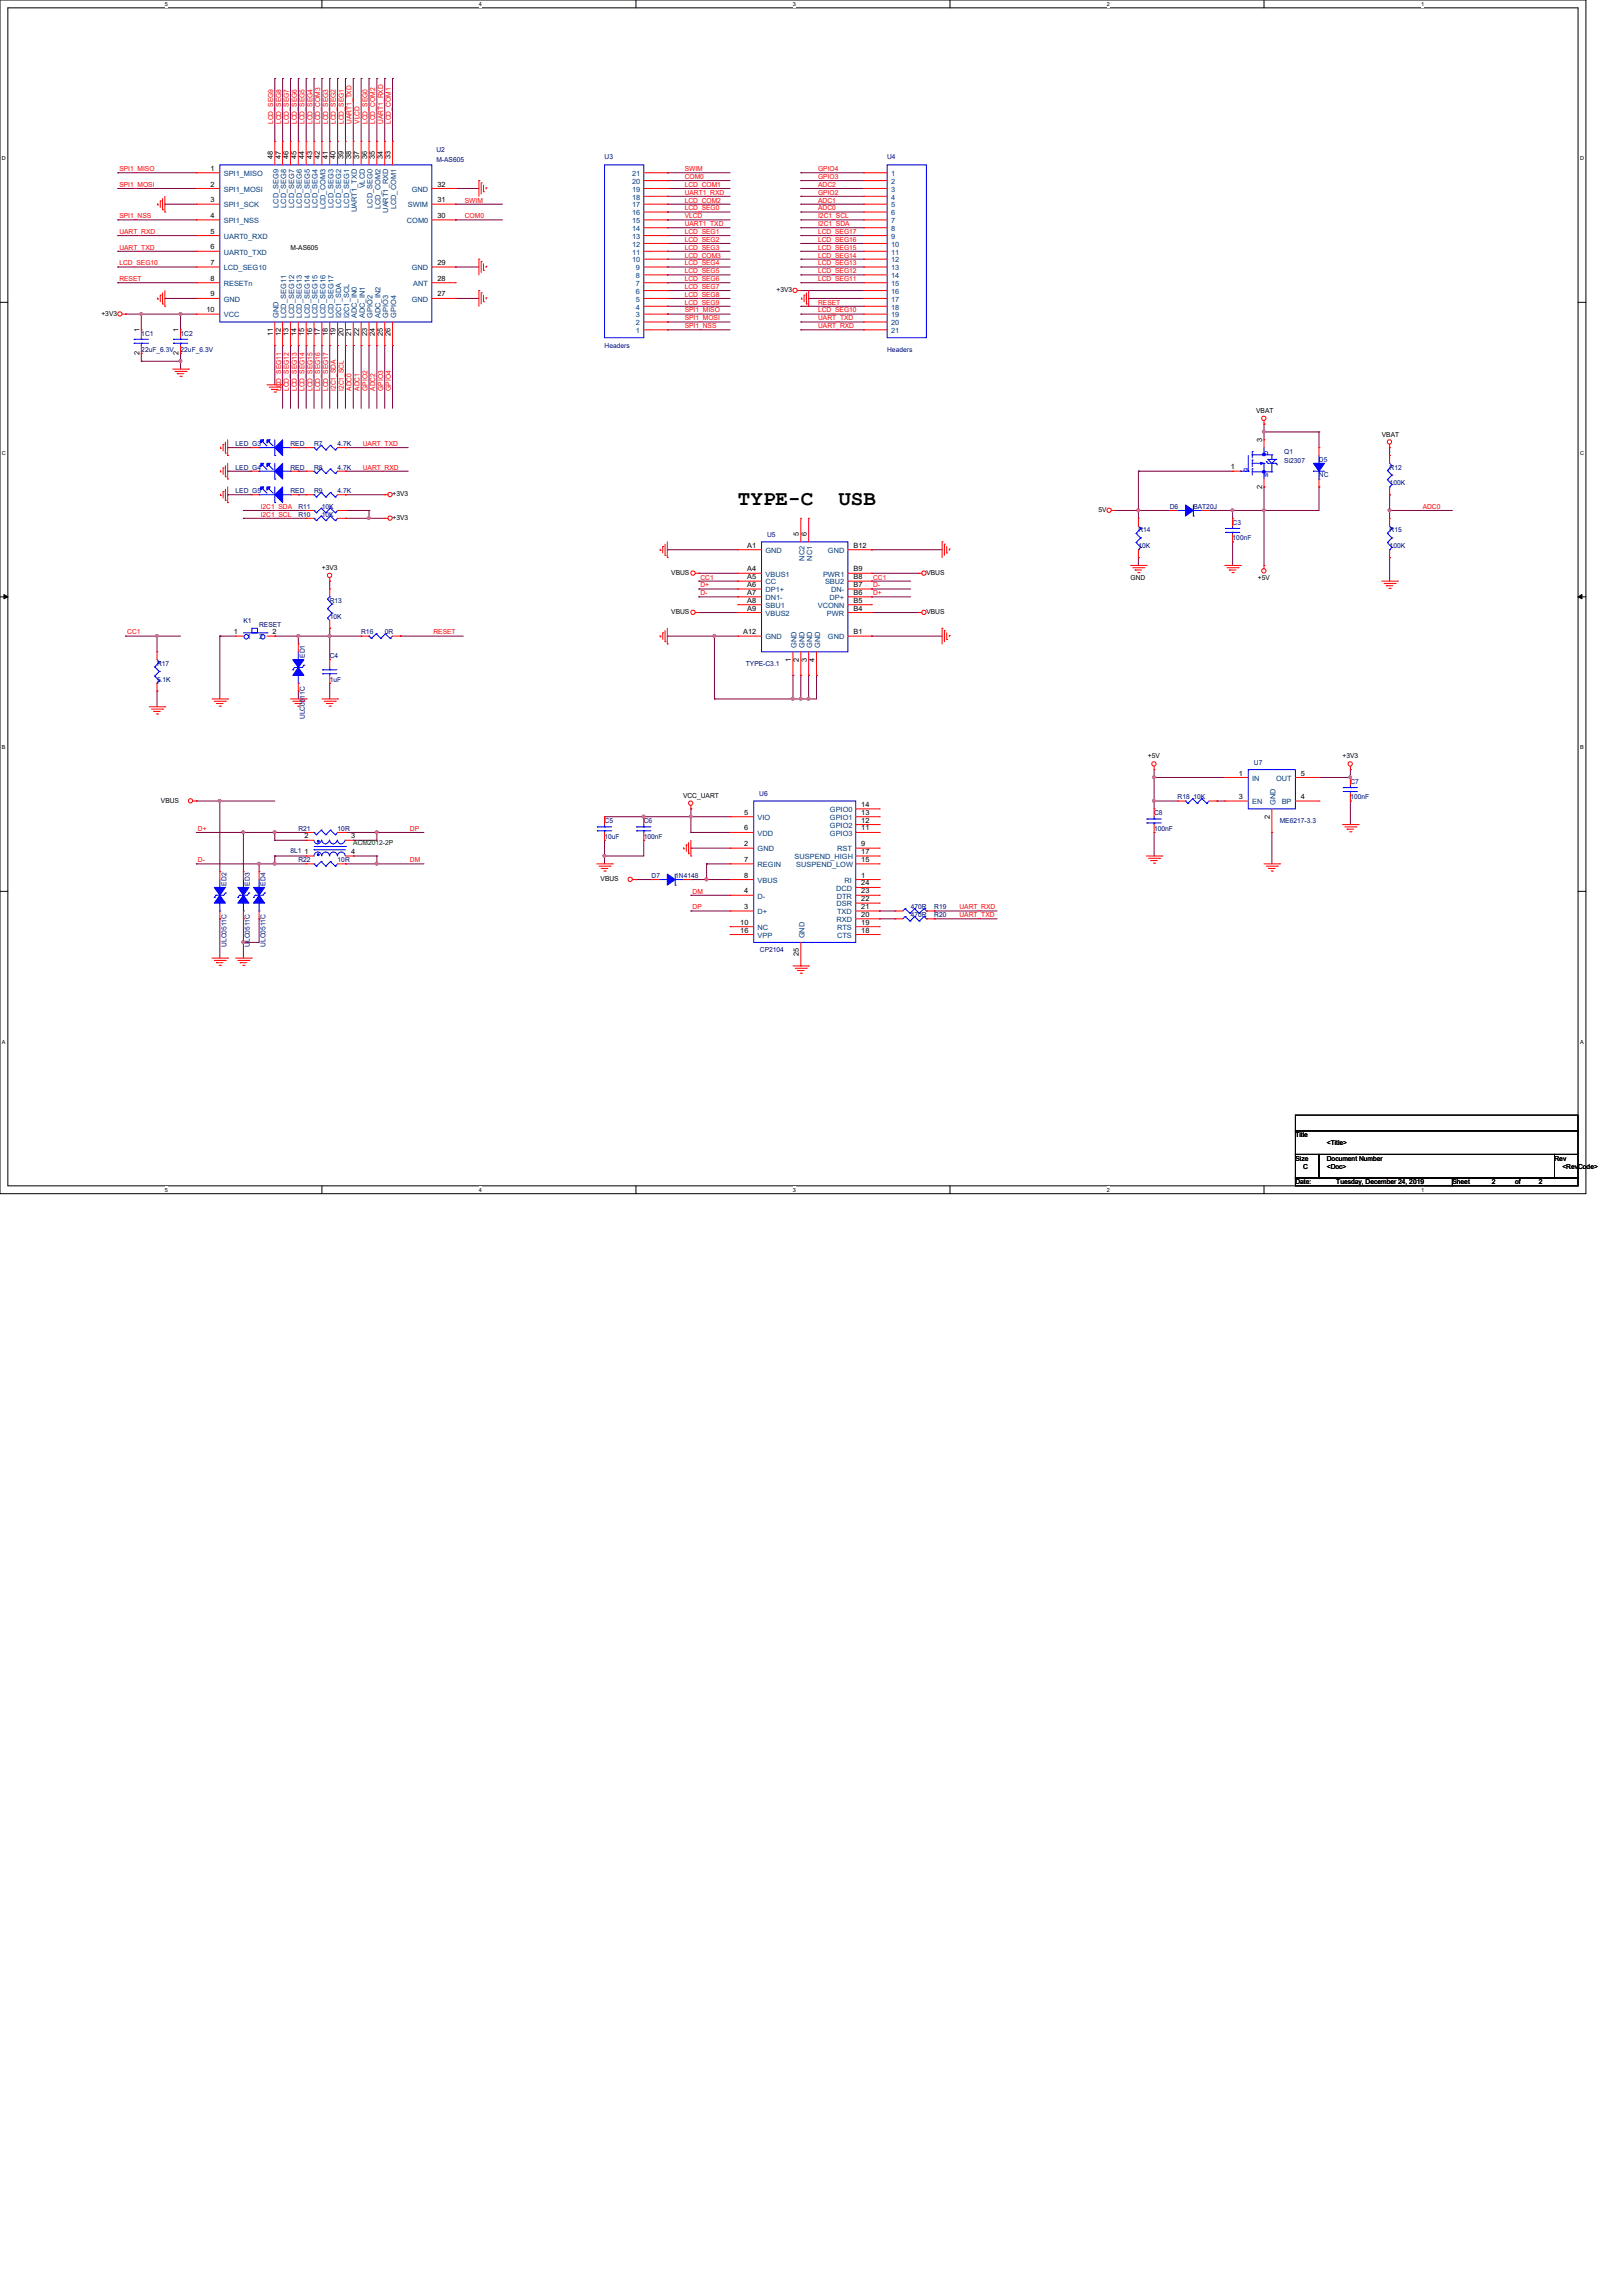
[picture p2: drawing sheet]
<svg xmlns="http://www.w3.org/2000/svg" width="210mm" height="297mm" viewBox="0 0 210 297" stroke-linecap="round" stroke-linejoin="round" font-family="sans-serif">
<defs><g id="words">
<g font-size="2.7">
<text x="95.5" y="65.3">TYPE-C</text>
<text x="108.5" y="65.3">USB</text>
</g>
<g font-size=".9" fill="#f00">
<text x="35.3" y="16" transform="rotate(-90 35.3 16)">LCD_SEG9</text>
<text x="36.4" y="16" transform="rotate(-90 36.4 16)">LCD_SEG8</text>
<text x="37.4" y="16" transform="rotate(-90 37.4 16)">LCD_SEG7</text>
<text x="38.4" y="16" transform="rotate(-90 38.4 16)">LCD_SEG6</text>
<text x="39.4" y="16" transform="rotate(-90 39.4 16)">LCD_SEG5</text>
<text x="40.4" y="16" transform="rotate(-90 40.4 16)">LCD_SEG4</text>
<text x="41.4" y="16" transform="rotate(-90 41.4 16)">LCD_COM3</text>
<text x="42.5" y="16" transform="rotate(-90 42.5 16)">LCD_SEG3</text>
<text x="43.5" y="16" transform="rotate(-90 43.5 16)">LCD_SEG2</text>
<text x="44.5" y="16" transform="rotate(-90 44.5 16)">LCD_SEG1</text>
<text x="45.5" y="16" transform="rotate(-90 45.5 16)">UART1_TXD</text>
<text x="46.5" y="16" transform="rotate(-90 46.5 16)">VLCD</text>
<text x="47.5" y="16" transform="rotate(-90 47.5 16)">LCD_SEG0</text>
<text x="48.6" y="16" transform="rotate(-90 48.6 16)">LCD_COM2</text>
<text x="49.6" y="16" transform="rotate(-90 49.6 16)">UART1_RXD</text>
<text x="50.6" y="16" transform="rotate(-90 50.6 16)">LCD_COM1</text>
<text x="15.5" y="22.1">SPI1_MISO</text>
<text x="88.6" y="22.1">SWIM</text>
<text x="88.6" y="23.2">COM0</text>
<text x="105.9" y="22.1">GPIO4</text>
<text x="105.9" y="23.2">GPIO3</text>
<text x="15.5" y="24.2">SPI1_MOSI</text>
<text x="15.5" y="28.2">SPI1_NSS</text>
<text x="60.2" y="26.2">SWIM</text>
<text x="60.2" y="28.2">COM0</text>
<text x="88.6" y="24.2">LCD_COM1</text>
<text x="88.6" y="26.2">LCD_COM2</text>
<text x="88.6" y="29.3">UART1_TXD</text>
<text x="88.6" y="28.2">VLCD</text>
<text x="88.6" y="27.2">LCD_SEG0</text>
<text x="88.6" y="25.2">UART1_RXD</text>
<text x="105.9" y="24.2">ADC2</text>
<text x="105.9" y="25.2">GPIO2</text>
<text x="105.9" y="26.2">ADC1</text>
<text x="105.9" y="27.2">ADC0</text>
<text x="105.9" y="29.3">I2C1_SDA</text>
<text x="105.9" y="28.2">I2C1_SCL</text>
<text x="15.5" y="30.3">UART_RXD</text>
<text x="15.5" y="32.3">UART_TXD</text>
<text x="15.5" y="34.3">LCD_SEG10</text>
<text x="88.6" y="33.3">LCD_COM3</text>
<text x="88.6" y="35.3">LCD_SEG5</text>
<text x="88.6" y="34.3">LCD_SEG4</text>
<text x="88.6" y="32.3">LCD_SEG3</text>
<text x="88.6" y="31.3">LCD_SEG2</text>
<text x="88.6" y="30.3">LCD_SEG1</text>
<text x="105.9" y="30.3">LCD_SEG17</text>
<text x="105.9" y="31.3">LCD_SEG16</text>
<text x="105.9" y="32.3">LCD_SEG15</text>
<text x="105.9" y="33.3">LCD_SEG14</text>
<text x="105.9" y="34.3">LCD_SEG13</text>
<text x="105.9" y="35.3">LCD_SEG12</text>
<text x="15.5" y="36.4">RESET</text>
<text x="88.6" y="39.4">LCD_SEG9</text>
<text x="88.6" y="38.4">LCD_SEG8</text>
<text x="88.6" y="37.4">LCD_SEG7</text>
<text x="88.6" y="36.4">LCD_SEG6</text>
<text x="88.6" y="40.4">SPI1_MISO</text>
<text x="88.6" y="41.4">SPI1_MOSI</text>
<text x="105.9" y="36.4">LCD_SEG11</text>
<text x="105.9" y="40.4">LCD_SEG10</text>
<text x="105.9" y="41.4">UART_TXD</text>
<text x="105.9" y="39.4">RESET</text>
<text x="88.6" y="42.5">SPI1_NSS</text>
<text x="105.9" y="42.5">UART_RXD</text>
<text x="36.4" y="50.6" transform="rotate(-90 36.4 50.6)">LCD_SEG11</text>
<text x="37.4" y="50.6" transform="rotate(-90 37.4 50.6)">LCD_SEG12</text>
<text x="38.4" y="50.6" transform="rotate(-90 38.4 50.6)">LCD_SEG13</text>
<text x="39.4" y="50.6" transform="rotate(-90 39.4 50.6)">LCD_SEG14</text>
<text x="40.4" y="50.6" transform="rotate(-90 40.4 50.6)">LCD_SEG15</text>
<text x="41.4" y="50.6" transform="rotate(-90 41.4 50.6)">LCD_SEG16</text>
<text x="42.5" y="50.6" transform="rotate(-90 42.5 50.6)">LCD_SEG17</text>
<text x="43.5" y="50.6" transform="rotate(-90 43.5 50.6)">I2C1_SDA</text>
<text x="44.5" y="50.6" transform="rotate(-90 44.5 50.6)">I2C1_SCL</text>
<text x="45.5" y="50.6" transform="rotate(-90 45.5 50.6)">ADC0</text>
<text x="46.5" y="50.6" transform="rotate(-90 46.5 50.6)">ADC1</text>
<text x="47.5" y="50.6" transform="rotate(-90 47.5 50.6)">GPIO2</text>
<text x="48.6" y="50.6" transform="rotate(-90 48.6 50.6)">ADC2</text>
<text x="49.6" y="50.6" transform="rotate(-90 49.6 50.6)">GPIO3</text>
<text x="50.6" y="50.6" transform="rotate(-90 50.6 50.6)">GPIO4</text>
<text x="46.9" y="57.7">UART_TXD</text>
<text x="33.7" y="65.8">I2C1_SDA</text>
<text x="46.9" y="60.7">UART_RXD</text>
<text x="184.1" y="65.8">ADC0</text>
<text x="33.7" y="66.8">I2C1_SCL</text>
<text x="90.6" y="75">CC1</text>
<text x="90.6" y="76">D+</text>
<text x="90.6" y="77">D-</text>
<text x="113" y="75">CC1</text>
<text x="113" y="77">D+</text>
<text x="113" y="76">D-</text>
<text x="16.5" y="82.1">CC1</text>
<text x="56.1" y="82.1">RESET</text>
<text x="25.6" y="107.5">D+</text>
<text x="53" y="107.5">DP</text>
<text x="25.6" y="111.5">D-</text>
<text x="53" y="111.5">DM</text>
<text x="89.6" y="115.6">DM</text>
<text x="89.6" y="117.6">DP</text>
<text x="124.2" y="118.7">UART_TXD</text>
<text x="124.2" y="117.6">UART_RXD</text>
</g>
<g font-size=".9">
<text x="27.2" y="22.1">1</text>
<text x="35.3" y="20.6" transform="rotate(-90 35.3 20.6)">48</text>
<text x="36.3" y="20.6" transform="rotate(-90 36.3 20.6)">47</text>
<text x="37.3" y="20.6" transform="rotate(-90 37.3 20.6)">46</text>
<text x="38.4" y="20.6" transform="rotate(-90 38.4 20.6)">45</text>
<text x="39.4" y="20.6" transform="rotate(-90 39.4 20.6)">44</text>
<text x="40.4" y="20.6" transform="rotate(-90 40.4 20.6)">43</text>
<text x="41.4" y="20.6" transform="rotate(-90 41.4 20.6)">42</text>
<text x="42.4" y="20.6" transform="rotate(-90 42.4 20.6)">41</text>
<text x="43.4" y="20.6" transform="rotate(-90 43.4 20.6)">40</text>
<text x="44.4" y="20.6" transform="rotate(-90 44.4 20.6)">39</text>
<text x="45.5" y="20.6" transform="rotate(-90 45.5 20.6)">38</text>
<text x="46.5" y="20.6" transform="rotate(-90 46.5 20.6)">37</text>
<text x="47.5" y="20.6" transform="rotate(-90 47.5 20.6)">36</text>
<text x="48.5" y="20.6" transform="rotate(-90 48.5 20.6)">35</text>
<text x="49.5" y="20.6" transform="rotate(-90 49.5 20.6)">34</text>
<text x="50.5" y="20.6" transform="rotate(-90 50.5 20.6)">33</text>
<text x="27.2" y="24.1">2</text>
<text x="27.2" y="28.2">4</text>
<text x="27.2" y="26.2">3</text>
<text x="56.6" y="28.2">30</text>
<text x="56.6" y="26.2">31</text>
<text x="56.6" y="24.1">32</text>
<text x="27.2" y="30.2">5</text>
<text x="27.2" y="34.3">7</text>
<text x="27.2" y="32.3">6</text>
<text x="37.6" y="32.3">M-AS605</text>
<text x="56.6" y="34.3">29</text>
<text x="13.1" y="40.9">+3V3</text>
<text x="26.7" y="40.4">10</text>
<text x="27.2" y="36.3">8</text>
<text x="27.2" y="38.4">9</text>
<text x="56.6" y="36.3">28</text>
<text x="56.6" y="38.4">27</text>
<text x="100.5" y="37.8">+3V3</text>
<text x="18" y="46" transform="rotate(-90 18 46)">2</text>
<text x="18" y="43" transform="rotate(-90 18 43)">1</text>
<text x="23.1" y="46" transform="rotate(-90 23.1 46)">2</text>
<text x="23.1" y="43" transform="rotate(-90 23.1 43)">1</text>
<text x="35.3" y="43.5" transform="rotate(-90 35.3 43.5)">11</text>
<text x="36.3" y="43.5" transform="rotate(-90 36.3 43.5)">12</text>
<text x="37.3" y="43.5" transform="rotate(-90 37.3 43.5)">13</text>
<text x="38.4" y="43.5" transform="rotate(-90 38.4 43.5)">14</text>
<text x="39.4" y="43.5" transform="rotate(-90 39.4 43.5)">15</text>
<text x="40.4" y="43.5" transform="rotate(-90 40.4 43.5)">16</text>
<text x="41.4" y="43.5" transform="rotate(-90 41.4 43.5)">17</text>
<text x="42.4" y="43.5" transform="rotate(-90 42.4 43.5)">18</text>
<text x="43.4" y="43.5" transform="rotate(-90 43.4 43.5)">19</text>
<text x="44.4" y="43.5" transform="rotate(-90 44.4 43.5)">20</text>
<text x="45.5" y="43.5" transform="rotate(-90 45.5 43.5)">21</text>
<text x="46.5" y="43.5" transform="rotate(-90 46.5 43.5)">22</text>
<text x="47.5" y="43.5" transform="rotate(-90 47.5 43.5)">23</text>
<text x="48.5" y="43.5" transform="rotate(-90 48.5 43.5)">24</text>
<text x="49.5" y="43.5" transform="rotate(-90 49.5 43.5)">25</text>
<text x="50.5" y="43.5" transform="rotate(-90 50.5 43.5)">26</text>
<text x="162.6" y="53.4">VBAT</text>
<text x="163.3" y="57.2" transform="rotate(-90 163.3 57.2)">3</text>
<text x="178.8" y="56.5">VBAT</text>
<text x="50.8" y="64.2">+3V3</text>
<text x="159.3" y="60.7">1</text>
<text x="163.3" y="63.2" transform="rotate(-90 163.3 63.2)">2</text>
<text x="50.8" y="67.3">+3V3</text>
<text x="96.7" y="70.9">A1</text>
<text x="103.4" y="69.4" transform="rotate(-90 103.4 69.4)">5</text>
<text x="104.4" y="69.4" transform="rotate(-90 104.4 69.4)">6</text>
<text x="110.4" y="70.9">B12</text>
<text x="142.2" y="66.3">5V</text>
<text x="41.7" y="73.7">+3V3</text>
<text x="86.9" y="74.4">VBUS</text>
<text x="96.7" y="73.9">A4</text>
<text x="96.7" y="74.9">A5</text>
<text x="96.7" y="75.9">A6</text>
<text x="96.7" y="77">A7</text>
<text x="96.7" y="78">A8</text>
<text x="110.4" y="78">B5</text>
<text x="110.4" y="77">B6</text>
<text x="110.4" y="75.9">B7</text>
<text x="110.4" y="74.9">B8</text>
<text x="110.4" y="73.9">B9</text>
<text x="119.9" y="74.4">VBUS</text>
<text x="146.3" y="75">GND</text>
<text x="162.8" y="75">+5V</text>
<text x="30.3" y="82">1</text>
<text x="35.3" y="82">2</text>
<text x="86.9" y="79.5">VBUS</text>
<text x="96.2" y="82">A12</text>
<text x="96.7" y="79">A9</text>
<text x="110.4" y="82">B1</text>
<text x="110.4" y="79">B4</text>
<text x="119.9" y="79.5">VBUS</text>
<text x="102.4" y="85.6" transform="rotate(-90 102.4 85.6)">1</text>
<text x="103.4" y="85.6" transform="rotate(-90 103.4 85.6)">2</text>
<text x="104.4" y="85.6" transform="rotate(-90 104.4 85.6)">3</text>
<text x="105.4" y="85.6" transform="rotate(-90 105.4 85.6)">4</text>
<text x="148.5" y="98.1">+5V</text>
<text x="160.3" y="100.3">1</text>
<text x="168.4" y="100.3">5</text>
<text x="173.7" y="98.1">+3V3</text>
<text x="20.8" y="103.8">VBUS</text>
<text x="88.4" y="103.2">VCC_UART</text>
<text x="96.3" y="105.4">5</text>
<text x="96.3" y="107.4">6</text>
<text x="111.5" y="104.4">14</text>
<text x="111.5" y="105.4">13</text>
<text x="111.5" y="106.4">12</text>
<text x="111.5" y="107.4">11</text>
<text x="160.3" y="103.4">3</text>
<text x="164.3" y="105.9" transform="rotate(-90 164.3 105.9)">2</text>
<text x="168.4" y="103.4">4</text>
<text x="39.4" y="110.5">1</text>
<text x="39.4" y="108.5">2</text>
<text x="45.4" y="110.5">4</text>
<text x="45.4" y="108.5">3</text>
<text x="96.3" y="111.5">7</text>
<text x="96.3" y="109.5">2</text>
<text x="96.3" y="113.5">8</text>
<text x="111.5" y="109.5">9</text>
<text x="111.5" y="110.5">17</text>
<text x="111.5" y="111.5">15</text>
<text x="111.5" y="113.5">1</text>
<text x="77.7" y="114">VBUS</text>
<text x="95.8" y="119.6">10</text>
<text x="96.3" y="115.6">4</text>
<text x="96.3" y="117.6">3</text>
<text x="111.5" y="114.6">24</text>
<text x="111.5" y="115.6">23</text>
<text x="111.5" y="116.6">22</text>
<text x="111.5" y="117.6">21</text>
<text x="111.5" y="118.6">20</text>
<text x="111.5" y="119.6">19</text>
<text x="95.8" y="120.7">16</text>
<text x="103.4" y="123.7" transform="rotate(-90 103.4 123.7)">25</text>
<text x="111.5" y="120.7">18</text>
<text x="167.6" y="147.1">Title</text>
<text x="171.7" y="148.1">&lt;Title&gt;</text>
<text x="167.6" y="150.2">Size</text>
<text x="167.6" y="153.2">Date:</text>
<text x="168.7" y="151.2">C</text>
<text x="171.7" y="150.2">Document Number</text>
<text x="171.7" y="151.2">&lt;Doc&gt;</text>
<text x="172.9" y="153.2">Tuesday, December 24, 2019</text>
<text x="188" y="153.2">Sheet</text>
<text x="193" y="153.2">2</text>
<text x="196.1" y="153.2">of</text>
<text x="199.1" y="153.2">2</text>
<text x="201.2" y="150.2">Rev</text>
<text x="202.2" y="151.2">&lt;RevCode&gt;</text>
</g>
<g font-size=".9" fill="#003f7f">
<text x="29" y="22.8">SPI1_MISO</text>
<text x="81.8" y="23.8">20</text>
<text x="81.8" y="22.8">21</text>
<text x="115.3" y="22.8">1</text>
<text x="115.3" y="23.8">2</text>
<text x="29" y="24.8">SPI1_MOSI</text>
<text x="29" y="28.9">SPI1_NSS</text>
<text x="29" y="26.8">SPI1_SCK</text>
<text x="36" y="26.9" transform="rotate(-90 36 26.9)">LCD_SEG9</text>
<text x="37" y="26.9" transform="rotate(-90 37 26.9)">LCD_SEG8</text>
<text x="38.1" y="26.9" transform="rotate(-90 38.1 26.9)">LCD_SEG7</text>
<text x="39.1" y="26.9" transform="rotate(-90 39.1 26.9)">LCD_SEG6</text>
<text x="40.1" y="26.9" transform="rotate(-90 40.1 26.9)">LCD_SEG5</text>
<text x="41.1" y="26.9" transform="rotate(-90 41.1 26.9)">LCD_SEG4</text>
<text x="42.1" y="27.1" transform="rotate(-90 42.1 27.1)">LCD_COM3</text>
<text x="43.1" y="26.9" transform="rotate(-90 43.1 26.9)">LCD_SEG3</text>
<text x="44.2" y="26.9" transform="rotate(-90 44.2 26.9)">LCD_SEG2</text>
<text x="45.2" y="26.9" transform="rotate(-90 45.2 26.9)">LCD_SEG1</text>
<text x="46.2" y="27.4" transform="rotate(-90 46.2 27.4)">UART1_TXD</text>
<text x="47.2" y="24.4" transform="rotate(-90 47.2 24.4)">VLCD</text>
<text x="48.2" y="26.9" transform="rotate(-90 48.2 26.9)">LCD_SEG0</text>
<text x="49.2" y="27.1" transform="rotate(-90 49.2 27.1)">LCD_COM2</text>
<text x="50.2" y="27.5" transform="rotate(-90 50.2 27.5)">UART1_RXD</text>
<text x="51.3" y="27.1" transform="rotate(-90 51.3 27.1)">LCD_COM1</text>
<text x="52.7" y="28.9">COM0</text>
<text x="52.8" y="26.8">SWIM</text>
<text x="53.3" y="24.8">GND</text>
<text x="81.8" y="29.9">14</text>
<text x="81.8" y="28.9">15</text>
<text x="81.8" y="27.9">16</text>
<text x="81.8" y="26.8">17</text>
<text x="81.8" y="25.8">18</text>
<text x="81.8" y="24.8">19</text>
<text x="115.3" y="24.8">3</text>
<text x="115.3" y="25.8">4</text>
<text x="115.3" y="26.8">5</text>
<text x="115.3" y="27.9">6</text>
<text x="115.3" y="28.9">7</text>
<text x="115.3" y="29.9">8</text>
<text x="29" y="30.9">UART0_RXD</text>
<text x="29" y="35">LCD_SEG10</text>
<text x="29" y="32.9">UART0_TXD</text>
<text x="53.3" y="35">GND</text>
<text x="81.8" y="34">10</text>
<text x="81.8" y="32.9">11</text>
<text x="81.8" y="31.9">12</text>
<text x="81.8" y="30.9">13</text>
<text x="82.3" y="36">8</text>
<text x="82.3" y="35">9</text>
<text x="115.3" y="30.9">9</text>
<text x="115.3" y="31.9">10</text>
<text x="115.3" y="32.9">11</text>
<text x="115.3" y="34">12</text>
<text x="115.3" y="35">13</text>
<text x="115.3" y="36">14</text>
<text x="29" y="37">RESETn</text>
<text x="29" y="39">GND</text>
<text x="29" y="41.1">VCC</text>
<text x="36" y="41.1" transform="rotate(-90 36 41.1)">GND</text>
<text x="37" y="41.1" transform="rotate(-90 37 41.1)">LCD_SEG11</text>
<text x="38.1" y="41.1" transform="rotate(-90 38.1 41.1)">LCD_SEG12</text>
<text x="39.1" y="41.1" transform="rotate(-90 39.1 41.1)">LCD_SEG13</text>
<text x="40.1" y="41.1" transform="rotate(-90 40.1 41.1)">LCD_SEG14</text>
<text x="41.1" y="41.1" transform="rotate(-90 41.1 41.1)">LCD_SEG15</text>
<text x="42.1" y="41.1" transform="rotate(-90 42.1 41.1)">LCD_SEG16</text>
<text x="43.1" y="41.1" transform="rotate(-90 43.1 41.1)">LCD_SEG17</text>
<text x="44.2" y="41.1" transform="rotate(-90 44.2 41.1)">I2C1_SDA</text>
<text x="45.2" y="41.1" transform="rotate(-90 45.2 41.1)">I2C1_SCL</text>
<text x="46.2" y="41.1" transform="rotate(-90 46.2 41.1)">ADC_IN0</text>
<text x="47.2" y="41.1" transform="rotate(-90 47.2 41.1)">ADC_IN1</text>
<text x="48.2" y="41.1" transform="rotate(-90 48.2 41.1)">GPIO2</text>
<text x="49.2" y="41.1" transform="rotate(-90 49.2 41.1)">ADC_IN2</text>
<text x="50.2" y="41.1" transform="rotate(-90 50.2 41.1)">GPIO3</text>
<text x="51.3" y="41.1" transform="rotate(-90 51.3 41.1)">GPIO4</text>
<text x="53.3" y="39">GND</text>
<text x="53.5" y="37">ANT</text>
<text x="82.3" y="41.1">3</text>
<text x="82.3" y="40">4</text>
<text x="82.3" y="39">5</text>
<text x="82.3" y="38">6</text>
<text x="82.3" y="37">7</text>
<text x="115.3" y="37">15</text>
<text x="115.3" y="38">16</text>
<text x="115.3" y="39">17</text>
<text x="115.3" y="40">18</text>
<text x="115.3" y="41.1">19</text>
<text x="82.3" y="43.1">1</text>
<text x="82.3" y="42.1">2</text>
<text x="115.3" y="42.1">20</text>
<text x="115.3" y="43.1">21</text>
<text x="99.1" y="71.5">GND</text>
<text x="107.1" y="71.5">GND</text>
<text x="99.1" y="74.6">VBUS1</text>
<text x="99.1" y="75.6">CC</text>
<text x="99.1" y="76.6">DP1+</text>
<text x="99.1" y="77.6">DN1-</text>
<text x="104.1" y="72.5" transform="rotate(-90 104.1 72.5)">NC2</text>
<text x="105.1" y="72.5" transform="rotate(-90 105.1 72.5)">NC1</text>
<text x="106.5" y="74.6">PWR1</text>
<text x="106.8" y="75.6">SBU2</text>
<text x="107.4" y="77.6">DP+</text>
<text x="107.6" y="76.6">DN-</text>
<text x="32" y="82.7">1</text>
<text x="33.5" y="82.7">2</text>
<text x="99.1" y="78.7">SBU1</text>
<text x="99.1" y="79.7">VBUS2</text>
<text x="99.1" y="82.7">GND</text>
<text x="103.1" y="83.8" transform="rotate(-90 103.1 83.8)">GND</text>
<text x="104.1" y="83.8" transform="rotate(-90 104.1 83.8)">GND</text>
<text x="105.1" y="83.8" transform="rotate(-90 105.1 83.8)">GND</text>
<text x="105.8" y="78.7">VCONN</text>
<text x="106.1" y="83.8" transform="rotate(-90 106.1 83.8)">GND</text>
<text x="107" y="79.7">PWR</text>
<text x="107.1" y="82.7">GND</text>
<text x="162.1" y="101">IN</text>
<text x="165.1" y="101">OUT</text>
<text x="98" y="106.1">VIO</text>
<text x="107.4" y="105.1">GPIO0</text>
<text x="107.4" y="106.1">GPIO1</text>
<text x="107.4" y="107.1">GPIO2</text>
<text x="162.1" y="104.1">EN</text>
<text x="165.1" y="104.1" transform="rotate(-90 165.1 104.1)">GND</text>
<text x="165.9" y="104.1">BP</text>
<text x="98" y="112.2">REGIN</text>
<text x="98" y="108.1">VDD</text>
<text x="98" y="110.2">GND</text>
<text x="102.8" y="111.2">SUSPEND_HIGH</text>
<text x="103" y="112.2">SUSPEND_LOW</text>
<text x="107.4" y="108.1">GPIO3</text>
<text x="108.3" y="110.2">RST</text>
<text x="98" y="114.2">VBUS</text>
<text x="98" y="116.2">D-</text>
<text x="98" y="118.3">D+</text>
<text x="108.2" y="115.2">DCD</text>
<text x="108.2" y="117.3">DSR</text>
<text x="108.2" y="119.3">RXD</text>
<text x="108.3" y="116.2">DTR</text>
<text x="108.3" y="118.3">TXD</text>
<text x="109.3" y="114.2">RI</text>
<text x="98" y="121.3">VPP</text>
<text x="98" y="120.3">NC</text>
<text x="104.1" y="121.4" transform="rotate(-90 104.1 121.4)">GND</text>
<text x="108.3" y="120.3">RTS</text>
<text x="108.3" y="121.3">CTS</text>
</g>
<g font-size=".9" fill="#00007f">
<text x="56.5" y="19.7">U2</text>
<text x="56.5" y="20.9">M-AS605</text>
<text x="78.2" y="20.6">U3</text>
<text x="114.8" y="20.6">U4</text>
<text x="18.3" y="43.5">1C1</text>
<text x="18.3" y="45.5">22uF_6.3V</text>
<text x="23.4" y="43.5">1C2</text>
<text x="23.4" y="45.5">22uF_6.3V</text>
<text x="78.2" y="45.1">Headers</text>
<text x="114.8" y="45.5">Headers</text>
<text x="30.5" y="57.7">LED_G3</text>
<text x="37.6" y="57.7">RED</text>
<text x="40.6" y="57.7">R7</text>
<text x="43.7" y="57.7">4.7K</text>
<text x="166.2" y="58.7">Q1</text>
<text x="166.2" y="59.9">Si2307</text>
<text x="170.7" y="59.7">D5</text>
<text x="30.5" y="63.8">LED_G5</text>
<text x="30.5" y="60.7">LED_G4</text>
<text x="37.6" y="63.8">RED</text>
<text x="37.6" y="60.7">RED</text>
<text x="38.6" y="65.8">R11</text>
<text x="40.6" y="63.8">R9</text>
<text x="40.6" y="60.7">R8</text>
<text x="41.7" y="65.8">10K</text>
<text x="43.7" y="63.8">4.7K</text>
<text x="43.7" y="60.7">4.7K</text>
<text x="151.4" y="65.8">D6</text>
<text x="154.4" y="65.8">BAT20J</text>
<text x="170.7" y="61.8">NC</text>
<text x="179.8" y="60.7">R12</text>
<text x="179.8" y="62.8">100K</text>
<text x="38.6" y="66.8">R10</text>
<text x="41.7" y="66.8">10K</text>
<text x="99.3" y="69.5">U5</text>
<text x="147.3" y="68.9">R14</text>
<text x="147.3" y="70.9">10K</text>
<text x="159.5" y="67.9">C3</text>
<text x="159.5" y="69.9">100nF</text>
<text x="179.8" y="68.9">R15</text>
<text x="179.8" y="70.9">100K</text>
<text x="31.5" y="80.6">K1</text>
<text x="33.5" y="81.1">RESET</text>
<text x="42.7" y="78">R13</text>
<text x="42.7" y="80.1">10K</text>
<text x="46.7" y="82.1">R16</text>
<text x="49.8" y="82.1">0R</text>
<text x="20.3" y="86.1">R17</text>
<text x="20.3" y="88.2">5.1K</text>
<text x="39.5" y="85.1" transform="rotate(-90 39.5 85.1)">ED1</text>
<text x="42.7" y="85.1">C4</text>
<text x="42.7" y="88.2">1uF</text>
<text x="96.5" y="86.1">TYPE-C3.1</text>
<text x="39.5" y="93" transform="rotate(-90 39.5 93)">ULC0511C</text>
<text x="162.3" y="98.9">U7</text>
<text x="174.8" y="101.4">C7</text>
<text x="38.6" y="107.5">R21</text>
<text x="43.7" y="107.5">10R</text>
<text x="78.2" y="106.5">C5</text>
<text x="83.3" y="106.5">C6</text>
<text x="98.3" y="103">U6</text>
<text x="149.4" y="105.5">C8</text>
<text x="149.4" y="107.5">100nF</text>
<text x="152.4" y="103.4">R18 10K</text>
<text x="165.6" y="106.5">ME6217-3.3</text>
<text x="174.8" y="103.4">100nF</text>
<text x="37.6" y="110.3">8L1</text>
<text x="38.6" y="111.5">R22</text>
<text x="43.7" y="111.5">10R</text>
<text x="78.2" y="108.5">10uF</text>
<text x="83.3" y="108.5">100nF</text>
<text x="84.3" y="113.6">D7</text>
<text x="87.4" y="113.6">1N4148</text>
<text x="29.3" y="114.6" transform="rotate(-90 29.3 114.6)">ED2</text>
<text x="32.3" y="114.6" transform="rotate(-90 32.3 114.6)">ED3</text>
<text x="34.4" y="114.6" transform="rotate(-90 34.4 114.6)">ED4</text>
<text x="117.9" y="117.6">470R</text>
<text x="117.9" y="118.7">470R</text>
<text x="120.9" y="117.6">R19</text>
<text x="120.9" y="118.7">R20</text>
<text x="29.3" y="122.5" transform="rotate(-90 29.3 122.5)">ULC0511C</text>
<text x="32.3" y="122.5" transform="rotate(-90 32.3 122.5)">ULC0511C</text>
<text x="34.4" y="122.5" transform="rotate(-90 34.4 122.5)">ULC0511C</text>
<text x="98.3" y="123.1">CP2104</text>
</g>
<g font-size=".9" fill="#00f">
<text x="164.1" y="58.8" transform="rotate(-90 164.1 58.8)">D</text>
<text x="161.5" y="61" transform="rotate(-90 161.5 61)">G</text>
<text x="164.1" y="61.8" transform="rotate(-90 164.1 61.8)">S</text>
</g>
<text font-size=".9" fill="#003f00" x="45.7" y="109.3">ACM2012-2P</text>
<g font-size=".7">
<text x="21.3" y=".8">5</text>
<text x="62" y=".8">4</text>
<text x="102.6" y=".8">3</text>
<text x="143.3" y=".8">2</text>
<text x="183.9" y=".8">1</text>
<text x=".3" y="20.7">D</text>
<text x="204.5" y="20.7">D</text>
<text x=".3" y="58.8">C</text>
<text x="204.5" y="58.8">C</text>
<text x=".3" y="96.9">B</text>
<text x="204.5" y="96.9">B</text>
<text x=".3" y="135">A</text>
<text x="204.5" y="135">A</text>
<text x="21.3" y="154.2">5</text>
<text x="62" y="154.2">4</text>
<text x="102.6" y="154.2">3</text>
<text x="143.3" y="154.2">2</text>
<text x="183.9" y="154.2">1</text>
</g>
</g></defs>
<path d="M0 0h205.2v154.4h-205.2zM1 1h203.2v152.4h-203.2z" fill="none" stroke="#000" stroke-width=".13"/>
<g fill="#fff">
<path d="M21.3 .1h.4v.8h-.4z"/>
<path d="M21.3 153.5h.4v.8h-.4z"/>
</g>
<path d="M41.7 0v1M41.7 153.4v1" fill="none" stroke="#000" stroke-width=".13"/>
<g fill="#fff">
<path d="M62 .1h.4v.8h-.4z"/>
<path d="M62 153.5h.4v.8h-.4z"/>
</g>
<path d="M82.3 0v1M82.3 153.4v1" fill="none" stroke="#000" stroke-width=".13"/>
<g fill="#fff">
<path d="M102.6 .1h.4v.8h-.4z"/>
<path d="M102.6 153.5h.4v.8h-.4z"/>
</g>
<path d="M122.9 0v1M122.9 153.4v1" fill="none" stroke="#000" stroke-width=".13"/>
<g fill="#fff">
<path d="M143.3 .1h.3v.8h-.3z"/>
<path d="M143.3 153.5h.3v.8h-.3z"/>
</g>
<path d="M163.6 0v1M163.6 153.4v1" fill="none" stroke="#000" stroke-width=".13"/>
<g fill="#fff">
<path d="M183.9 .1h.4v.8h-.4z"/>
<path d="M183.9 153.5h.4v.8h-.4z"/>
<path d="M.3 20.1h.5v.8h-.5z"/>
<path d="M204.5 20.1h.5v.8h-.5z"/>
<path d="M.3 58.2h.5v.8h-.5z"/>
<path d="M204.5 58.2h.5v.8h-.5z"/>
</g>
<path d="M0 39.1h1M204.2 39.1h1" fill="none" stroke="#000" stroke-width=".13"/>
<g fill="#fff">
<path d="M.3 96.3h.4v.8h-.4z"/>
<path d="M204.5 96.3h.4v.8h-.4z"/>
</g>
<path d="M0 77.2h1M.5 76.9l.5 .3-.5 .3zM204.2 77.2l.5-.3v.6zM204.2 77.2h1" fill="none" stroke="#000" stroke-width=".13"/>
<path d="M.5 76.9l.5 .3-.5 .3zM204.2 77.2l.5-.3v.6z" fill="#000"/>
<g fill="#fff">
<path d="M.3 134.4h.4v.8h-.4z"/>
<path d="M204.5 134.4h.4v.8h-.4z"/>
</g>
<path d="M0 115.3h1M204.2 115.3h1" fill="none" stroke="#000" stroke-width=".13"/>
<g fill="none" stroke="#7f003f" stroke-width=".13">
<path d="M15.2 30.5h.1M15.2 32.5h.1M15.2 36.6h.1M15.2 30.5h10.2M15.2 32.5h10.2M15.2 36.6h10.2M21.3 38.6h.1M21.3 38.6h4.1M16.3 40.6h.1M16.3 40.6h2M18.3 40.6h.1M18.3 40.6v2.1"/>
<path d="M23.4 40.6h.1M23.4 40.6v2.1M29.5 57.9h.1M29.5 57.9h3M38.6 57.9h.1M38.6 57.9h1M44.7 57.9h.1M44.7 57.9h8.1M29.5 61h.1M29.5 64h.1M29.5 61h3M29.5 64h3"/>
<path d="M38.6 61h.1M38.6 64h.1M38.6 61h1M38.6 64h1M44.7 61h.1M44.7 64h.1M44.7 61h8.1M44.7 64h5.1"/>
</g>
<path d="M18.1 40.5h.3v.2l-.2 .1-.1-.1z" fill-rule="evenodd" fill="#f0f"/>
<path d="M18.1 40.5h.3v.2l-.2 .1-.1-.1z" fill="none" stroke="#f0f" stroke-width=".13"/>
<path d="M18.3 40.6h.1M18.3 40.6h5.1" fill="none" stroke="#7f003f" stroke-width=".13"/>
<path d="M23.2 40.5h.3v.2l-.2 .1-.1-.1z" fill-rule="evenodd" fill="#f0f"/>
<path d="M23.2 40.5h.3v.2l-.2 .1-.1-.1z" fill="none" stroke="#f0f" stroke-width=".13"/>
<path d="M18.3 45.7h.1M18.3 46.7h.1M18.3 45.7v1M18.3 46.7h5.1M23.4 46.7h.1M23.4 46.7v1.1" fill="none" stroke="#7f003f" stroke-width=".13"/>
<path d="M23.2 46.6h.3v.2l-.2 .1-.1-.1z" fill-rule="evenodd" fill="#f0f"/>
<path d="M23.2 46.6h.3v.2l-.2 .1-.1-.1z" fill="none" stroke="#f0f" stroke-width=".13"/>
<path d="M43.7 44.7h.1M43.7 44.7v8.1M44.7 44.7h.1M44.7 44.7v8.1M31.5 66h.1M31.5 67.1h.1M31.5 66h8.1M31.5 67.1h8.1M47.8 67.1h.1M47.8 67.1h2" fill="none" stroke="#7f003f" stroke-width=".13"/>
<path d="M47.6 66.9h.3v.3h-.2h-.1z" fill-rule="evenodd" fill="#f0f"/>
<path d="M47.6 66.9h.3v.3h-.2h-.1z" fill="none" stroke="#f0f" stroke-width=".13"/>
<g fill="none" stroke="#7f003f" stroke-width=".13">
<path d="M15.2 22.4h.1M15.2 24.4h.1M15.2 22.4h10.2M15.2 24.4h10.2M21.3 26.4h.1M21.3 26.4h4.1M58.9 38.6h.1M58.9 34.5h.1M58.9 24.4h.1M58.9 26.4h.1M58.9 26.4h6.1M58.9 24.4h3.1"/>
<path d="M58.9 38.6h3.1M58.9 34.5h3.1M23.4 45.7h.1M23.4 45.7v1M35.6 44.7h.1M35.6 44.7v5.1M44.7 66h.1M44.7 67.1h.1M44.7 66h3.1M47.8 66h.1M47.8 66v1.1h-3.1M28.4 82.3h.1"/>
<path d="M28.4 82.3h2.1M28.4 82.3v8.1M42.7 81.3h.1M42.7 81.3v1"/>
</g>
<path d="M42.5 82.1h.3v.3l-.2 .1-.1-.1z" fill-rule="evenodd" fill="#f0f"/>
<path d="M42.5 82.1h.3v.3l-.2 .1-.1-.1z" fill="none" stroke="#f0f" stroke-width=".13"/>
<g fill="none" stroke="#7f003f" stroke-width=".13">
<path d="M42.7 75.2h.1M42.7 75.2v1M38.6 89.4h.1M38.6 82.3h.1M38.6 82.3v1M38.6 89.4v1M42.7 82.3h.1M42.7 88.4h.1M42.7 82.3v3M42.7 88.4v2M42.7 82.3h4M51.8 82.3h.1"/>
<path d="M51.8 82.3h8.1"/>
</g>
<path d="M38.4 82.1h.3v.3l-.1 .1-.2-.1z" fill-rule="evenodd" fill="#f0f"/>
<path d="M38.4 82.1h.3v.3l-.1 .1-.2-.1z" fill="none" stroke="#f0f" stroke-width=".13"/>
<g fill="none" stroke="#7f003f" stroke-width=".13">
<path d="M35.6 82.3h.1M35.6 82.3h7.1M38.6 82.3h.1M89.4 115.8h.1M89.4 117.9h.1M89.4 104.6h.1M89.4 109.7h.1M89.4 107.7h.1M89.4 105.7h.1M89.4 117.9h5.1M89.4 115.8h5.1M89.4 104.6v3.1"/>
<path d="M89.4 109.7h5.1M89.4 107.7h5.1M89.4 105.7h5.1M113.8 117.9h.1M113.8 118.9h.1M113.8 117.9h2M113.8 118.9h2"/>
</g>
<path d="M89.2 105.5h.3v.3h-.1h-.2z" fill-rule="evenodd" fill="#f0f"/>
<path d="M89.2 105.5h.3v.3h-.1h-.2z" fill="none" stroke="#f0f" stroke-width=".13"/>
<path d="M83.3 105.7h.1M83.3 105.7h6.1" fill="none" stroke="#7f003f" stroke-width=".13"/>
<path d="M83.2 105.5h.2v.3h-.1h-.1z" fill-rule="evenodd" fill="#f0f"/>
<path d="M83.2 105.5h.2v.3h-.1h-.1z" fill="none" stroke="#f0f" stroke-width=".13"/>
<path d="M78.2 110.7h.1M78.2 110.7v1.1" fill="none" stroke="#7f003f" stroke-width=".13"/>
<path d="M78.1 110.6h.2v.2l-.1 .1-.1-.1z" fill-rule="evenodd" fill="#f0f"/>
<path d="M78.1 110.6h.2v.2l-.1 .1-.1-.1z" fill="none" stroke="#f0f" stroke-width=".13"/>
<path d="M35.6 107.7h.1M35.6 107.7h4M78.2 110.7h.1M83.3 108.7h.1M83.3 108.7v2h-5.1" fill="none" stroke="#7f003f" stroke-width=".13"/>
<path d="M35.4 107.5h.3v.3l-.2 .1-.1-.1z" fill-rule="evenodd" fill="#f0f"/>
<path d="M35.4 107.5h.3v.3l-.2 .1-.1-.1z" fill="none" stroke="#f0f" stroke-width=".13"/>
<path d="M48.8 111.8h.1M48.8 111.8h6.1" fill="none" stroke="#7f003f" stroke-width=".13"/>
<path d="M48.6 111.6h.3v.3h-.2h-.1z" fill-rule="evenodd" fill="#f0f"/>
<path d="M48.6 111.6h.3v.3h-.2h-.1z" fill="none" stroke="#f0f" stroke-width=".13"/>
<path d="M48.8 107.7h.1M48.8 107.7h6.1" fill="none" stroke="#7f003f" stroke-width=".13"/>
<path d="M48.6 107.5h.3v.3l-.2 .1-.1-.1z" fill-rule="evenodd" fill="#f0f"/>
<path d="M48.6 107.5h.3v.3l-.2 .1-.1-.1z" fill="none" stroke="#f0f" stroke-width=".13"/>
<g fill="none" stroke="#7f003f" stroke-width=".13">
<path d="M35.6 108.7h.1M35.6 110.7h.1M35.6 111.8h.1M35.6 108.7h4M35.6 110.7h4M35.6 111.8h4M44.7 107.7h.1M44.7 107.7h4.1M45.7 108.7h.1M45.7 110.7h.1M45.7 110.7h3.1M48.8 107.7h.1"/>
<path d="M48.8 110.7h.1M48.8 107.7v1h-3.1M48.8 110.7v1.1"/>
</g>
<path d="M35.4 111.6h.3v.3h-.2h-.1z" fill-rule="evenodd" fill="#f0f"/>
<path d="M35.4 111.6h.3v.3h-.2h-.1z" fill="none" stroke="#f0f" stroke-width=".13"/>
<path d="M31.5 107.7h.1M31.5 107.7h4.1M35.6 107.7h.1M35.6 107.7v1M44.7 111.8h.1M44.7 111.8h4.1" fill="none" stroke="#7f003f" stroke-width=".13"/>
<path d="M31.3 107.5h.3v.3l-.1 .1-.2-.1z" fill-rule="evenodd" fill="#f0f"/>
<path d="M31.3 107.5h.3v.3l-.1 .1-.2-.1z" fill="none" stroke="#f0f" stroke-width=".13"/>
<path d="M33.5 111.8h.1M35.6 110.7h.1M35.6 110.7v1.1h-2.1" fill="none" stroke="#7f003f" stroke-width=".13"/>
<path d="M33.4 111.6h.2v.3h-.1h-.1z" fill-rule="evenodd" fill="#f0f"/>
<path d="M33.4 111.6h.2v.3h-.1h-.1z" fill="none" stroke="#f0f" stroke-width=".13"/>
<path d="M25.4 111.8h.1M25.4 107.7h.1M25.4 111.8h8.1M25.4 107.7h6.1M31.5 107.7h.1M31.5 107.7v5.1M33.5 111.8h.1M33.5 111.8v1M31.5 121.9h.1M31.5 121.9v2.1" fill="none" stroke="#7f003f" stroke-width=".13"/>
<path d="M31.3 121.8h.3v.2l-.1 .1-.2-.1z" fill-rule="evenodd" fill="#f0f"/>
<path d="M31.3 121.8h.3v.2l-.1 .1-.2-.1z" fill="none" stroke="#f0f" stroke-width=".13"/>
<path d="M31.5 118.9h.1M31.5 118.9v3M33.5 118.9h.1M33.5 118.9v3h-2M91.4 113.8h.1M91.4 113.8h3.1M120.9 118.9h.1M120.9 117.9h.1M120.9 118.9h8.1M120.9 117.9h8.1M31.5 121.9h.1" fill="none" stroke="#7f003f" stroke-width=".13"/>
<path d="M91.3 113.6h.3v.3l-.2 .1-.1-.1z" fill-rule="evenodd" fill="#f0f"/>
<path d="M91.3 113.6h.3v.3l-.2 .1-.1-.1z" fill="none" stroke="#f0f" stroke-width=".13"/>
<path d="M28.4 103.6h.1M28.4 103.6h7.2M91.4 111.8h.1M91.4 111.8h3.1M91.4 111.8v2" fill="none" stroke="#7f003f" stroke-width=".13"/>
<path d="M28.3 103.5h.3v.2l-.2 .1-.1-.1z" fill-rule="evenodd" fill="#f0f"/>
<path d="M28.3 103.5h.3v.2l-.2 .1-.1-.1z" fill="none" stroke="#f0f" stroke-width=".13"/>
<path d="M159.5 70.1h.1M159.5 66h.1M159.5 66v1.1M159.5 70.1v3.1M25.4 103.6h.1M25.4 103.6h3M28.4 118.9h.1M28.4 103.6h.1M28.4 103.6v9.2M28.4 118.9v5.1M82.3 113.8h.1M82.3 113.8h2" fill="none" stroke="#7f003f" stroke-width=".13"/>
<path d="M159.4 65.9h.2v.2l-.1 .1-.1-.1z" fill-rule="evenodd" fill="#f0f"/>
<path d="M159.4 65.9h.2v.2l-.1 .1-.1-.1z" fill="none" stroke="#f0f" stroke-width=".13"/>
<path d="M163.6 55.9h.1M163.6 55.9v1M147.3 66h.1M147.3 66v1.1M156.5 66h.1M156.5 66h3" fill="none" stroke="#7f003f" stroke-width=".13"/>
<path d="M147.2 65.9h.2v.2l-.1 .1-.1-.1z" fill-rule="evenodd" fill="#f0f"/>
<path d="M147.2 65.9h.2v.2l-.1 .1-.1-.1z" fill="none" stroke="#f0f" stroke-width=".13"/>
<g fill="none" stroke="#7f003f" stroke-width=".13">
<path d="M163.6 55.9h.1M163.6 55.9h7.1M170.7 55.9h.1M170.7 55.9v2M144.3 66h.1M144.3 66h7.1M147.3 72.1h.1M147.3 66h.1M147.3 61h.1M147.3 61v5M147.3 72.1v1.1M147.3 61h12.2"/>
<path d="M159.5 66h.1M163.6 63h.1M163.6 63v3h-4.1"/>
</g>
<path d="M163.4 55.7h.3v.3h-.2h-.1z" fill-rule="evenodd" fill="#f0f"/>
<path d="M163.4 55.7h.3v.3h-.2h-.1z" fill="none" stroke="#f0f" stroke-width=".13"/>
<path d="M163.6 66h.1M170.7 63h.1M170.7 63v3h-7.1" fill="none" stroke="#7f003f" stroke-width=".13"/>
<path d="M163.4 65.9h.3v.2l-.2 .1-.1-.1z" fill-rule="evenodd" fill="#f0f"/>
<path d="M163.4 65.9h.3v.2l-.2 .1-.1-.1z" fill="none" stroke="#f0f" stroke-width=".13"/>
<path d="M163.6 54.9h.1M163.6 54.9v1M163.6 66h.1M163.6 66v7.2M179.8 66h.1M179.8 66v1.1" fill="none" stroke="#7f003f" stroke-width=".13"/>
<path d="M179.7 65.9h.2v.2l-.1 .1-.1-.1z" fill-rule="evenodd" fill="#f0f"/>
<path d="M179.7 65.9h.2v.2l-.1 .1-.1-.1z" fill="none" stroke="#f0f" stroke-width=".13"/>
<g fill="none" stroke="#7f003f" stroke-width=".13">
<path d="M23.4 40.6h.1M23.4 40.6h2M45.7 44.7h.1M45.7 44.7v8.1M179.8 57.9h.1M179.8 57.9v1M179.8 72.1h.1M179.8 66h.1M179.8 64h.1M179.8 64v2M179.8 72.1v3.1M179.8 66h8.2"/>
<path d="M174.8 99.6h.1M174.8 99.6v1h-4.1M78.2 108.7h.1M78.2 105.7h.1M78.2 108.7v2M78.2 105.7h5.1M89.4 113.8h.1M89.4 113.8h2M170.7 100.6h.1M174.8 103.6h.1M174.8 103.6v3.1"/>
</g>
<path d="M174.6 100.4h.3v.3l-.2 .1-.1-.1z" fill-rule="evenodd" fill="#f0f"/>
<path d="M174.6 100.4h.3v.3l-.2 .1-.1-.1z" fill="none" stroke="#f0f" stroke-width=".13"/>
<path d="M149.4 107.7h.1M149.4 100.6h.1M149.4 107.7v3M149.4 100.6h9.1M164.6 107.7h.1M164.6 107.7v4.1" fill="none" stroke="#7f003f" stroke-width=".13"/>
<path d="M149.2 100.4h.3v.3l-.2 .1-.1-.1z" fill-rule="evenodd" fill="#f0f"/>
<path d="M149.2 100.4h.3v.3l-.2 .1-.1-.1z" fill="none" stroke="#f0f" stroke-width=".13"/>
<path d="M149.4 100.6h.1M149.4 103.6h.1M149.4 103.6h3M149.4 100.6v3M157.5 103.6h.1M157.5 103.6h1" fill="none" stroke="#7f003f" stroke-width=".13"/>
<path d="M149.2 103.5h.3v.2l-.2 .1-.1-.1z" fill-rule="evenodd" fill="#f0f"/>
<path d="M149.2 103.5h.3v.2l-.2 .1-.1-.1z" fill="none" stroke="#f0f" stroke-width=".13"/>
<path d="M86.4 71.1h.1M86.4 71.1h9.1M90.4 74.2h.1M90.4 79.2h.1M90.4 74.2h5.1M90.4 79.2h5.1M92.5 82.3h.1M92.5 82.3h3M92.5 82.3v8.1M149.4 103.6h.1M149.4 103.6v1" fill="none" stroke="#7f003f" stroke-width=".13"/>
<path d="M92.3 82.1h.3v.3l-.2 .1-.1-.1z" fill-rule="evenodd" fill="#f0f"/>
<path d="M92.3 82.1h.3v.3l-.2 .1-.1-.1z" fill="none" stroke="#f0f" stroke-width=".13"/>
<path d="M86.4 82.3h.1M86.4 82.3h6.1M102.6 90.4h.1M102.6 90.4h1" fill="none" stroke="#7f003f" stroke-width=".13"/>
<path d="M102.5 90.3h.2v.2l-.1 .1-.1-.1z" fill-rule="evenodd" fill="#f0f"/>
<path d="M102.5 90.3h.2v.2l-.1 .1-.1-.1z" fill="none" stroke="#f0f" stroke-width=".13"/>
<path d="M90.4 75.2h.1M90.4 75.2h5.1M103.6 87.4h.1M103.6 90.4h.1M103.6 87.4v3M103.6 90.4h1" fill="none" stroke="#7f003f" stroke-width=".13"/>
<path d="M103.5 90.3h.2v.2l-.1 .1-.1-.1z" fill-rule="evenodd" fill="#f0f"/>
<path d="M103.5 90.3h.2v.2l-.1 .1-.1-.1z" fill="none" stroke="#f0f" stroke-width=".13"/>
<path d="M104.6 87.4h.1M104.6 90.4h.1M104.6 87.4v3M105.7 87.4h.1M105.7 87.4v3h-1.1" fill="none" stroke="#7f003f" stroke-width=".13"/>
<path d="M104.5 90.3h.3v.2l-.2 .1-.1-.1z" fill-rule="evenodd" fill="#f0f"/>
<path d="M104.5 90.3h.3v.2l-.2 .1-.1-.1z" fill="none" stroke="#f0f" stroke-width=".13"/>
<g fill="none" stroke="#7f003f" stroke-width=".13">
<path d="M90.4 76.2h.1M90.4 77.2h.1M90.4 76.2h5.1M90.4 77.2h5.1M112.8 71.1h.1M112.8 79.2h.1M112.8 74.2h.1M112.8 75.2h.1M112.8 77.2h.1M112.8 76.2h.1M112.8 71.1h9.1M112.8 79.2h6.1"/>
<path d="M112.8 74.2h6.1M112.8 75.2h5.1M112.8 76.2h5.1M112.8 77.2h5.1M20.3 82.3h.1M20.3 82.3h3.1M92.5 90.4h.1M102.6 87.4h.1M102.6 87.4v3h-10.1M112.8 82.3h.1M112.8 82.3h9.1"/>
</g>
<path d="M20.2 82.1h.2v.3l-.1 .1-.1-.1z" fill-rule="evenodd" fill="#f0f"/>
<path d="M20.2 82.1h.2v.3l-.1 .1-.1-.1z" fill="none" stroke="#f0f" stroke-width=".13"/>
<g fill="none" stroke="#7f003f" stroke-width=".13">
<path d="M35.6 10.2h.1M35.6 10.2v8.1M36.6 10.2h.1M36.6 10.2v8.1M37.6 10.2h.1M37.6 10.2v8.1M38.6 10.2h.1M38.6 10.2v8.1M39.6 10.2h.1M39.6 10.2v8.1M40.6 10.2h.1M40.6 10.2v8.1"/>
<path d="M41.7 10.2h.1M41.7 10.2v8.1M42.7 10.2h.1M42.7 10.2v8.1M43.7 10.2h.1M43.7 10.2v8.1M44.7 10.2h.1M44.7 10.2v8.1M45.7 10.2h.1M45.7 10.2v8.1M46.7 10.2h.1M46.7 10.2v8.1"/>
<path d="M47.8 10.2h.1M47.8 10.2v8.1M48.8 10.2h.1M48.8 10.2v8.1M49.8 10.2h.1M49.8 10.2v8.1M50.8 10.2h.1M50.8 10.2v8.1M15.2 34.5h.1M15.2 28.4h.1M15.2 28.4h10.2M15.2 34.5h10.2"/>
<path d="M58.9 28.4h.1M58.9 28.4h6.1M86.4 24.4h.1M86.4 26.4h.1M86.4 33.5h.1M86.4 39.6h.1M86.4 38.6h.1M86.4 37.6h.1M86.4 36.6h.1M86.4 35.6h.1M86.4 34.5h.1M86.4 32.5h.1"/>
<path d="M86.4 31.5h.1M86.4 30.5h.1M86.4 29.5h.1M86.4 28.4h.1M86.4 27.4h.1M86.4 25.4h.1M86.4 22.4h.1M86.4 23.4h.1M86.4 22.4h8.1M86.4 23.4h8.1M86.4 24.4h8.1M86.4 25.4h8.1"/>
<path d="M86.4 26.4h8.1M86.4 27.4h8.1M86.4 29.5h8.1M86.4 28.4h8.1M86.4 30.5h8.1M86.4 31.5h8.1M86.4 32.5h8.1M86.4 33.5h8.1M86.4 34.5h8.1M86.4 35.6h8.1M86.4 36.6h8.1M86.4 37.6h8.1"/>
<path d="M86.4 38.6h8.1M86.4 39.6h8.1M103.6 22.4h.1M103.6 23.4h.1M103.6 24.4h.1M103.6 25.4h.1M103.6 26.4h.1M103.6 27.4h.1M103.6 29.5h.1M103.6 28.4h.1M103.6 30.5h.1M103.6 31.5h.1"/>
<path d="M103.6 32.5h.1M103.6 33.5h.1M103.6 34.5h.1M103.6 35.6h.1M103.6 36.6h.1M103.6 37.6h.1M103.6 39.6h.1M103.6 22.4h8.2M103.6 23.4h8.2M103.6 24.4h8.2M103.6 25.4h8.2M103.6 26.4h8.2"/>
<path d="M103.6 27.4h8.2M103.6 29.5h8.2M103.6 28.4h8.2M103.6 30.5h8.2M103.6 31.5h8.2M103.6 32.5h8.2M103.6 33.5h8.2M103.6 34.5h8.2M103.6 35.6h8.2M103.6 36.6h8.2M103.6 37.6h8.2M103.6 39.6h8.2"/>
<path d="M104.6 38.6h.1M104.6 38.6h7.2M36.6 44.7h.1M36.6 44.7v8.1M37.6 44.7h.1M37.6 44.7v8.1M38.6 44.7h.1M38.6 44.7v8.1M39.6 44.7h.1M39.6 44.7v8.1M40.6 44.7h.1M40.6 44.7v8.1"/>
<path d="M41.7 44.7h.1M41.7 44.7v8.1M42.7 44.7h.1M42.7 44.7v8.1M46.7 44.7h.1M46.7 44.7v8.1M47.8 44.7h.1M47.8 44.7v8.1M48.8 44.7h.1M48.8 44.7v8.1M49.8 44.7h.1M49.8 44.7v8.1"/>
<path d="M50.8 44.7h.1M50.8 44.7v8.1M86.4 42.7h.1M86.4 40.6h.1M86.4 41.7h.1M86.4 40.6h8.1M86.4 42.7h8.1M86.4 41.7h8.1M103.6 40.6h.1M103.6 42.7h.1M103.6 41.7h.1M103.6 40.6h8.2"/>
<path d="M103.6 42.7h8.2M103.6 41.7h8.2M16.3 82.3h.1M16.3 82.3h4M20.3 89.4h.1M20.3 82.3h.1M20.3 82.3v2M20.3 89.4v2M149.4 99.6v1M149.4 100.6h.1"/>
</g>
<g fill="none" stroke="#f00" stroke-width=".13">
<path d="M20.4 38.7h.1M20.4 26.5h.1M20.4 26.3v.2M20.4 38.5v.2M20.7 38.2h.1M20.7 26h.1M20.7 26v.8M20.7 38.2v.8M21 39.3h.1M21 27.1h.1M21 25.7v1.4M21 37.9v1.4"/>
<path d="M21.3 39.6h.1M21.3 27.4h.1M21.3 25.4v2M21.3 37.6v2M62 23.4h.1M62 33.5h.1M62 37.6h.1M62 23.4v2M62 33.5v2.1M62 37.6v2M62.3 23.7h.1M62.3 33.8h.1"/>
<path d="M62.3 37.9h.1M62.3 23.7v1.4M62.3 33.8v1.5M62.3 37.9v1.4M62.6 24.8h.1M62.6 35h.1M62.6 39h.1M62.6 24v.8M62.6 34.1v.9M62.6 38.2v.8M62.9 24.3h.1M62.9 34.5h.1"/>
<path d="M62.9 38.5h.1M62.9 24.3v.2M62.9 34.5v.1M62.9 38.5v.2M103.2 37.6h.4M103.6 37.6h.1M103.7 38.7h.1M103.7 38.5v.2M104.1 38.2h.1M104.1 38.2v.8M104.4 39.3h.1M104.4 37.9v1.4"/>
<path d="M104.6 39.6h.1M104.6 37.6v2M15.8 40.6h.5M16.3 40.6h.1M22.4 47.8h2M22.6 48h1.5M22.9 48.3h.1M22.9 48.3h.9M23.3 48.7h.2M23.5 48.7h.1M24.1 48h.1M24.4 47.8h.1"/>
<path d="M28.5 58h.1M28.5 57.8v.2M28.9 57.5h.1M28.9 57.5v.8M29.2 58.6h.1M29.2 57.2v1.4M29.5 58.9h.1M29.5 56.9v2M29.5 59.9v2.1M34.5 49.8h2.1M34.8 50.1h1.5M35.1 50.4h.1"/>
<path d="M35.1 50.4h.9M35.5 50.7h.1M35.6 50.7h.1M36.3 50.1h.1M36.6 49.8h.1M163.6 54.9h.1M163.6 54.4v.5M179.8 57.9h.1M179.8 57.5v.4M28.5 61h.1M28.5 64.1h.1M28.5 60.9v.1"/>
<path d="M28.5 63.9v.2M28.9 60.5h.1M28.9 63.6h.1M28.9 60.5v.9M28.9 63.6v.8M29.2 61.7h.1M29.2 64.7h.1M29.2 60.2v1.5M29.2 63.3v1.4M29.5 62h.1M29.5 65h.1M29.5 63v2"/>
<path d="M42.7 75.2h.1M42.7 74.8v.4M49.8 64h.1M49.8 67.1h.1M49.8 64h.4M49.8 67.1h.4M85.4 71.2h.1M85.4 71v.2M85.8 70.7h.1M85.8 70.7v.8M86.1 71.8h.1M86.1 70.4v1.4"/>
<path d="M86.4 72.1h.1M86.4 70.1v2M90 74.2h.4M90 79.2h.4M90.4 74.2h.1M90.4 79.2h.1M118.9 74.2h.1M118.9 79.2h.1M118.9 74.2h.4M118.9 79.2h.4M121.9 70.1h.1M121.9 70.1v2"/>
<path d="M122.2 70.4h.1M122.2 70.4v1.4M122.5 71.5h.1M122.5 70.7v.8M122.9 71h.1M122.9 71v.2M143.8 66h.5M144.3 66h.1M146.3 73.2h2M146.6 73.4h1.4M146.9 73.7h.1M146.9 73.7h.8"/>
<path d="M147.2 74.1h.2M147.4 74.1h.1M148 73.4h.1M148.3 73.2h.1M158.5 73.2h2M158.8 73.4h1.4M159.1 73.7h.1M159.1 73.7h.8M159.4 74.1h.2M159.6 74.1h.1M160.2 73.4h.1M160.5 73.2h.1"/>
<path d="M163.6 73.2h.1M163.6 73.2v.4M178.8 75.2h2M179.1 75.5h1.5M179.4 75.8h.1M179.4 75.8h.9M179.7 76.1h.2M179.9 76.1h.1M180.6 75.5h.1M180.8 75.2h.1M19.3 91.4h2M19.6 91.7h1.4"/>
<path d="M19.9 92h.1M19.9 92h.8M20.2 92.4h.2M20.4 92.4h.1M21 91.7h.1M21.3 91.4h.1M27.4 90.4h2.1M27.7 90.7h1.5M28 91h.1M28 91h.9M28.4 91.4h.1M28.5 91.4h.1"/>
<path d="M29.2 90.7h.1M29.5 90.4h.1M37.6 90.4h2M37.9 90.7h1.4M38.2 91h.1M38.2 91h.8M38.5 91.4h.2M38.7 91.4h.1M39.3 90.7h.1M39.6 90.4h.1M41.7 90.4h2M42 90.7h1.4"/>
<path d="M42.2 91h.1M42.2 91h.9M42.6 91.4h.2M42.8 91.4h.1M43.4 90.7h.1M43.7 90.4h.1M85.4 82.4h.1M85.4 82.2v.2M85.8 81.9h.1M85.8 81.9v.8M86.1 83h.1M86.1 81.6v1.4"/>
<path d="M86.4 83.3h.1M86.4 81.3v2M121.9 81.3h.1M121.9 81.3v2M122.2 81.6h.1M122.2 81.6v1.4M122.5 82.7h.1M122.5 81.9v.8M122.9 82.2h.1M122.9 82.2v.2M149.4 99.6h.1M149.4 99.1v.5"/>
<path d="M174.8 99.6h.1M174.8 99.1v.5M25 103.6h.4M25.4 103.6h.1M77.2 111.8h2M77.5 112.1h1.5M77.8 112.4h.1M77.8 112.4h.9M78.1 112.7h.2M78.3 112.7h.1M79 112.1h.1M79.2 111.8h.1"/>
<path d="M81.9 113.8h.4M82.3 113.8h.1M88.5 109.8h.1M88.5 109.6v.2M88.8 109.3h.1M88.8 109.3v.9M89.1 110.4h.1M89.1 109v1.4M89.4 104.6h.1M89.4 110.7h.1M89.4 104.2v.4M89.4 108.7v2"/>
<path d="M148.3 110.7h2.1M148.6 111h1.5M148.9 111.3h.1M148.9 111.3h.9M149.3 111.7h.1M149.4 111.7h.1M150.1 111h.1M150.4 110.7h.1M163.6 111.8h2M163.9 112.1h1.4M164.2 112.4h.1M164.2 112.4h.8"/>
<path d="M164.5 112.7h.2M164.7 112.7h.1M165.3 112.1h.1M165.6 111.8h.1M173.7 106.7h2.1M174 107h1.5M174.3 107.3h.1M174.3 107.3h.9M174.7 107.6h.1M174.8 107.6h.1M175.5 107h.1M175.8 106.7h.1"/>
<path d="M27.4 124h2.1M27.7 124.2h1.5M28 124.5h.1M28 124.5h.9M28.4 124.9h.1M28.5 124.9h.1M29.2 124.2h.1M29.5 124h.1M30.5 124h2M30.8 124.2h1.4M31.1 124.5h.1M31.1 124.5h.8"/>
<path d="M31.4 124.9h.2M31.6 124.9h.1M32.2 124.2h.1M32.5 124h.1M102.6 125h2M102.9 125.3h1.5M103.2 125.6h.1M103.2 125.6h.9M103.5 125.9h.2M103.7 125.9h.1M104.4 125.3h.1M104.6 125h.1"/>
<circle cx="102.9" cy="37.6" r=".29"/>
<circle cx="15.5" cy="40.6" r=".29"/>
<circle cx="163.5" cy="54.1" r=".29"/>
<circle cx="179.8" cy="57.2" r=".29"/>
<circle cx="42.6" cy="74.4" r=".29"/>
<circle cx="50.5" cy="67" r=".29"/>
<circle cx="50.5" cy="64" r=".29"/>
<circle cx="89.7" cy="74.1" r=".29"/>
<circle cx="89.7" cy="79.2" r=".29"/>
<circle cx="119.6" cy="74.1" r=".29"/>
<circle cx="119.6" cy="79.2" r=".29"/>
<circle cx="143.5" cy="66" r=".29"/>
<circle cx="163.5" cy="73.8" r=".29"/>
<circle cx="149.3" cy="98.8" r=".29"/>
<circle cx="174.7" cy="98.8" r=".29"/>
<circle cx="24.6" cy="103.6" r=".29"/>
<circle cx="81.5" cy="113.8" r=".29"/>
<circle cx="89.4" cy="103.9" r=".29"/>
</g>
<path d="M167.6 144.3h36.6v2h-36.6zM167.6 146.3h36.6v3.1h-36.6zM167.6 149.4h3.1v3h-3.1zM167.6 152.4h20.4v1h-20.4zM170.7 149.4h30.5v3h-30.5zM188 152.4h16.2v1h-16.2zM201.2 149.4h3v3h-3z" fill="none" stroke="#000" stroke-width=".13"/>
<path d="M38.1 86.4h.1M38.1 86.4h1M38.6 85.3h.1M38.6 88.4h.1M38.6 84.3v1M38.6 87.4v1" fill="none" stroke="#00f" stroke-width=".13"/>
<path d="M37.9 85.3h1.4l-.7 1.1z" fill-rule="evenodd" fill="#00f"/>
<path d="M37.9 85.3h1.4l-.7 1.1zM37.9 86.7h.1M38.1 86.4l-.2 .3M39.3 86.1h.1M39.3 86.1l-.2 .3" fill="none" stroke="#00f" stroke-width=".13"/>
<path d="M38.6 86.4l.7 1h-1.4z" fill-rule="evenodd" fill="#00f"/>
<path d="M152.4 66h1M153.4 66h.1M154.4 66.8h.1M154.4 65.3v1.5M154.4 66h1M155.4 66h.1M38.6 86.4l.7 1h-1.4z" fill="none" stroke="#00f" stroke-width=".13"/>
<path d="M38.6 83.3h.1M38.6 89.4h.1M38.6 83.3v1M38.6 88.4v1" fill="none" stroke="#f00" stroke-width=".13"/>
<path d="M153.4 65.3l1 .7-1 .8z" fill-rule="evenodd" fill="#00f"/>
<g fill="none" stroke="#00f" stroke-width=".13">
<path d="M40.6 67.1h.1M40.6 66h.1M40.6 67.1l.3 .3M40.6 66l.3 .3M40.9 67.4h.1M40.9 66.3h.1M41.6 66.8h.1M41.6 65.7h.1M41.6 66.8l.6 .6M41.6 66.8l-.7 .6M41.6 65.7l.6 .6M41.6 65.7l-.7 .6"/>
<path d="M42.2 67.4h.1M42.2 66.3h.1M42.8 66.8h.1M42.8 65.7h.1M42.8 66.8l.6 .6M42.8 66.8l-.6 .6M42.8 65.7l.6 .6M42.8 65.7l-.6 .6M43.4 67.4h.1M43.4 66.3h.1M43.7 67.1l-.3 .3M43.7 66l-.3 .3"/>
<path d="M153.4 65.3l1 .7-1 .8zM31 115.8h.1M31 115.8h1M31.5 114.8h.1M31.5 117.9h.1M31.5 113.8v1M31.5 116.8v1.1"/>
</g>
<path d="M39.6 67.1h.1M39.6 66h.1M39.6 66h1M39.6 67.1h1M43.7 66h1M43.7 67.1h1M44.7 67.1h.1M44.7 66h.1M151.4 66h.1M151.4 66h1M155.4 66h1.1M156.5 66h.1" fill="none" stroke="#f00" stroke-width=".13"/>
<path d="M30.8 114.8h1.4l-.7 1z" fill-rule="evenodd" fill="#00f"/>
<path d="M30.8 114.8h1.4l-.7 1zM30.8 116.1h.1M31 115.8l-.2 .3M32.2 115.5h.1M32.2 115.5l-.2 .3" fill="none" stroke="#00f" stroke-width=".13"/>
<path d="M31.5 115.8l.7 1h-1.4z" fill-rule="evenodd" fill="#00f"/>
<path d="M31.5 115.8l.7 1h-1.4zM33 115.8h.1M33 115.8h1M33.5 114.8h.1M33.5 117.9h.1M33.5 113.8v1M33.5 116.8v1.1" fill="none" stroke="#00f" stroke-width=".13"/>
<path d="M31.5 112.8h.1M31.5 118.9h.1M31.5 112.8v1M31.5 117.9v1" fill="none" stroke="#f00" stroke-width=".13"/>
<path d="M32.8 114.8h1.4l-.7 1z" fill-rule="evenodd" fill="#00f"/>
<path d="M32.8 114.8h1.4l-.7 1zM32.8 116.1h.1M33 115.8l-.2 .3M34.2 115.5h.1M34.2 115.5l-.2 .3" fill="none" stroke="#00f" stroke-width=".13"/>
<path d="M33.5 115.8l.7 1h-1.4z" fill-rule="evenodd" fill="#00f"/>
<g fill="none" stroke="#00f" stroke-width=".13">
<path d="M158.6 68.4h.1M158.6 68.9h.1M158.6 68.4h1.8M158.6 68.9h1.8M159.5 68.9h.1M159.5 68.4h.1M159.5 68.1v.3M159.5 68.9v.2M20 86.3h.1M20 87.5h.1M20 86.3l.6 .6M20 87.5l.6 .6"/>
<path d="M20.3 88.4h.1M20.3 85.3l.3 .3M20.6 85.6h.1M20.6 86.9h.1M20.6 88.1h.1M20.6 85.6l-.6 .7M20.6 86.9l-.6 .6M20.6 88.1l-.3 .3M33.5 115.8l.7 1h-1.4zM77.3 107h.1M77.3 107.5h.1M77.3 107h1.9"/>
<path d="M77.3 107.5h1.9M78.2 107.5h.1M78.2 107h.1M78.2 106.7v.3M78.2 107.5v.2"/>
</g>
<g fill="none" stroke="#f00" stroke-width=".13">
<path d="M159.5 70.1h.1M159.5 67.1h.1M159.5 67.1v1M159.5 69.1v1M20.3 84.3h.1M20.3 89.4h.1M20.3 84.3v1M20.3 88.4v1M33.5 112.8h.1M33.5 118.9h.1M33.5 112.8v1M33.5 117.9v1"/>
<path d="M78.2 108.7h.1M78.2 105.7h.1M78.2 105.7v1M78.2 107.7v1"/>
</g>
<path d="M36.6 56.9v2l-1-1z" fill="#00f"/>
<path d="M36.6 56.9v2l-1-1z" fill="none" stroke="#00f" stroke-width=".13"/>
<path d="M34.5 56.9h.5l-.5 .4z" fill="#00f"/>
<path d="M34.5 56.9h.5l-.5 .4z" fill="none" stroke="#00f" stroke-width=".13"/>
<path d="M33.7 56.9h.4l-.4 .4z" fill="#00f"/>
<g fill="none" stroke="#00f" stroke-width=".13">
<path d="M33.5 57.9h.1M33.5 57.9h2.1M33.7 56.9h.4l-.4 .4zM34 57.1h.1M34 57.1l.5 .6M34.8 57.1h.1M34.8 57.1l.5 .6M35.6 58.9h.1M35.6 56.9v2M36.6 57.9h1M37.6 57.9h.1M31.5 81.9h3"/>
<path d="M32.6 81.3h.7v.6h-.7zM34.5 81.9h.1M41.7 86.7h.1M41.7 87.2h.1M41.7 86.7h1.9M41.7 87.2h1.9M42.7 87.2h.1M42.7 86.7h.1M42.7 86.4v.3M42.7 87.2v.2M27.9 115.8h.1M27.9 115.8h1.1"/>
<path d="M28.4 114.8h.1M28.4 117.9h.1M28.4 113.8v1M28.4 116.8v1.1M148.4 106h.1M148.4 106.5h.1M148.4 106h1.9M148.4 106.5h1.9M149.4 106.5h.1M149.4 106h.1M149.4 105.7v.3M149.4 106.5v.2"/>
<path d="M173.8 101.9h.1M173.8 102.4h.1M173.8 101.9h1.9M173.8 102.4h1.9M174.8 102.4h.1M174.8 101.9h.1M174.8 101.6v.3M174.8 102.4v.2"/>
<circle cx="31.9" cy="82.4" r=".3"/>
<circle cx="34" cy="82.4" r=".29"/>
</g>
<g fill="none" stroke="#f00" stroke-width=".13">
<path d="M32.5 57.9h.1M32.5 57.9h1M37.6 57.9h1M38.6 57.9h.1M30.5 82.3h.1M30.5 82.3h1M34.5 82.3h1.1M35.6 82.3h.1M42.7 88.4h.1M42.7 85.3h.1M42.7 85.3v1.1M42.7 87.4v1"/>
<path d="M149.4 107.7h.1M149.4 104.6h.1M149.4 104.6v1.1M149.4 106.7v1M174.8 103.6h.1M174.8 100.6h.1M174.8 100.6v1M174.8 102.6v1"/>
</g>
<path d="M27.7 114.8h1.5l-.8 1z" fill-rule="evenodd" fill="#00f"/>
<path d="M27.7 114.8h1.5l-.8 1zM27.7 116.1h.1M27.9 115.8l-.2 .3M29.2 115.5h.1M29.2 115.5l-.2 .3" fill="none" stroke="#00f" stroke-width=".13"/>
<path d="M28.4 115.8l.8 1h-1.5z" fill-rule="evenodd" fill="#00f"/>
<path d="M28.4 115.8l.8 1h-1.5z" fill="none" stroke="#00f" stroke-width=".13"/>
<path d="M28.4 112.8h.1M28.4 118.9h.1M28.4 112.8v1M28.4 117.9v1" fill="none" stroke="#f00" stroke-width=".13"/>
<path d="M36.6 63v2l-1-1z" fill="#00f"/>
<path d="M36.6 63v2l-1-1z" fill="none" stroke="#00f" stroke-width=".13"/>
<path d="M34.5 63h.5l-.5 .4z" fill="#00f"/>
<path d="M34.5 63h.5l-.5 .4z" fill="none" stroke="#00f" stroke-width=".13"/>
<path d="M33.7 63h.4l-.4 .4z" fill="#00f"/>
<g fill="none" stroke="#00f" stroke-width=".13">
<path d="M33.5 64h.1M33.5 64h2.1M33.7 63h.4l-.4 .4zM34 63.2h.1M34 63.2l.5 .6M34.8 63.2h.1M34.8 63.2l.5 .6M35.6 65h.1M35.6 63v2M36.6 64h1M37.6 64h.1M40.6 109.9h.1"/>
<path d="M40.6 109.5h4.1M40.6 109.9h4.1M41.6 108.7a.49 .49 0 0 1-.5 .5 .49 .49 0 0 1-.5-.5M41.6 110.7a.49 .49 0 0 0-.5-.5 .49 .49 0 0 0-.5 .5M42.6 108.7a.49 .49 0 0 1-.4 .5 .49 .49 0 0 1-.5-.5M42.6 110.7a.49 .49 0 0 0-.5-.5 .49 .49 0 0 0-.4 .5M43.6 108.7a.49 .49 0 0 1-.4 .5 .49 .49 0 0 1-.5-.5M43.6 110.7a.49 .49 0 0 0-.5-.5 .49 .49 0 0 0-.4 .5M44.7 108.7a.49 .49 0 0 1-.5 .5 .49 .49 0 0 1-.5-.5M44.7 110.7a.49 .49 0 0 0-.5-.5 .49 .49 0 0 0-.5 .5M44.7 109.5h.1M117.1 117.6h.1"/>
<path d="M117.1 117.6l-.3 .3M117.1 117.6l.7 .6M117.8 118.2h.1M118.4 117.6h.1M118.4 117.6l-.6 .6M118.4 117.6l.6 .6M119 118.2h.1M119.6 117.6h.1M119.6 117.6l-.6 .6M119.6 117.6l.3 .3M119.9 117.9h.1"/>
</g>
<path d="M32.5 64h.1M32.5 64h1M37.6 64h1M38.6 64h.1M115.8 117.9h.1M115.8 117.9h1M119.9 117.9h1M120.9 117.9h.1" fill="none" stroke="#f00" stroke-width=".13"/>
<path d="M41.1 110.5h.2v.2h-.2z" fill-rule="evenodd" fill="#00f"/>
<path d="M41.1 110.5h.2v.2h-.2z" fill="none" stroke="#00f" stroke-width=".13"/>
<path d="M41.1 108.7h.2v.2h-.2z" fill-rule="evenodd" fill="#00f"/>
<g fill="none" stroke="#00f" stroke-width=".13">
<path d="M28.4 21.3h27.5v20.4h-27.5zM161.5 58.9v2.1M162.1 59.5h.1M162.1 58.4h.1M162.1 58.8h.1M162.1 59.9h1.5M162.1 58.4v.8M162.1 59.5v.9M162.1 58.8h2.5M163.2 59.9h.1M163.2 59.9h.4M163.2 59.9v.1"/>
<path d="M163.4 58.7h.3v.2h-.3zM163.6 58.8h.1M163.6 59.9h.1M163.6 57.9v.9M163.6 59.9v2.1M163.6 59.9l-.4 .1M163.9 59.7h.1M163.9 59.7l.2 .2h1M164.1 59.4h.1M164.1 59.4h1M164.1 59.4l.5 .5M164.6 59.9h.1"/>
<path d="M164.6 58.8h.1M164.6 58.8v.6M164.6 59.9v1.1M165.1 59.9h.1M165.1 59.4h.1M165.1 59.9l.2 .3M165.1 59.4l-.5 .5M170.7 59.9h.1M170.7 58.9v1M160.5 61h.1M160.5 61h1M161.5 61h.1"/>
<path d="M162.1 60.7h.1M162.1 60.7v.8M162.1 61h2.5M163.2 60h.1M163.4 60.9h.3v.3h-.3zM163.6 61h.1M164.6 61h.1M170 61h.1M170 61h1.4M170.7 62h.1M170.7 61v1M41.1 108.7h.2v.2h-.2z"/>
</g>
<g fill="none" stroke="#f00" stroke-width=".13">
<path d="M35.6 18.3h.1M35.6 18.3v3M36.6 18.3h.1M36.6 18.3v3M37.6 18.3h.1M37.6 18.3v3M38.6 18.3h.1M38.6 18.3v3M39.6 18.3h.1M39.6 18.3v3M40.6 18.3h.1M40.6 18.3v3"/>
<path d="M41.7 18.3h.1M41.7 18.3v3M42.7 18.3h.1M42.7 18.3v3M43.7 18.3h.1M43.7 18.3v3M44.7 18.3h.1M44.7 18.3v3M45.7 18.3h.1M45.7 18.3v3M46.7 18.3h.1M46.7 18.3v3"/>
<path d="M47.8 18.3h.1M47.8 18.3v3M48.8 18.3h.1M48.8 18.3v3M49.8 18.3h.1M49.8 18.3v3M50.8 18.3h.1M50.8 18.3v3M25.4 30.5h.1M25.4 34.5h.1M25.4 32.5h.1M25.4 24.4h.1"/>
<path d="M25.4 36.6h.1M25.4 28.4h.1M25.4 26.4h.1M25.4 38.6h.1M25.4 22.4h.1M25.4 30.5h3M25.4 34.5h3M25.4 32.5h3M25.4 24.4h3M25.4 36.6h3M25.4 28.4h3M25.4 26.4h3"/>
<path d="M25.4 38.6h3M25.4 22.4h3M55.9 34.5h3M55.9 24.4h3M55.9 36.6h3M55.9 28.4h3M55.9 26.4h3M55.9 38.6h3M58.9 36.6h.1M58.9 28.4h.1M58.9 26.4h.1M58.9 38.6h.1"/>
<path d="M58.9 34.5h.1M58.9 24.4h.1M25.4 40.6h.1M25.4 40.6h3M35.6 44.7h.1M35.6 41.7v3M36.6 44.7h.1M36.6 41.7v3M37.6 44.7h.1M37.6 41.7v3M38.6 44.7h.1M38.6 41.7v3"/>
<path d="M39.6 44.7h.1M39.6 41.7v3M40.6 44.7h.1M40.6 41.7v3M41.7 44.7h.1M41.7 41.7v3M42.7 44.7h.1M42.7 41.7v3M43.7 44.7h.1M43.7 41.7v3M44.7 44.7h.1M44.7 41.7v3"/>
<path d="M45.7 44.7h.1M45.7 41.7v3M46.7 44.7h.1M46.7 41.7v3M47.8 44.7h.1M47.8 41.7v3M48.8 44.7h.1M48.8 41.7v3M49.8 44.7h.1M49.8 41.7v3M50.8 44.7h.1M50.8 41.7v3"/>
<path d="M163.6 56.9h.1M163.6 56.9v1M159.5 61h.1M159.5 61h1M163.6 63h.1M163.6 62v1M39.6 110.7h.1M39.6 108.7h.1M39.6 110.7h1M39.6 108.7h1M44.7 110.7h1M44.7 108.7h1"/>
<path d="M45.7 110.7h.1M45.7 108.7h.1"/>
</g>
<path d="M170 59.9h1.4l-.7 1.1z" fill-rule="evenodd" fill="#00f"/>
<g fill="none" stroke="#00f" stroke-width=".13">
<path d="M78.2 21.3h5.1v22.4h-5.1zM114.8 21.3h5.1v22.4h-5.1zM40.6 57.9h.1M40.6 57.9l.3 .3M40.9 58.2h.1M41.6 57.6h.1M41.6 57.6l.6 .6M41.6 57.6l-.7 .6M42.2 58.2h.1M42.8 57.6h.1M42.8 57.6l.6 .6M42.8 57.6l-.6 .6"/>
<path d="M43.4 58.2h.1M43.7 57.9l-.3 .3M170 59.9h1.4l-.7 1.1zM98.6 70.1h11.1v14.2h-11.1zM40.6 111.8h.1M40.6 107.7h.1M40.6 111.8l.3 .3M40.6 107.7l.3 .3M40.9 112.1h.1M40.9 108h.1M41.6 111.5h.1M41.6 107.4h.1"/>
<path d="M41.6 111.5l.6 .6M41.6 111.5l-.7 .6M41.6 107.4l.6 .6M41.6 107.4l-.7 .6M42.2 112.1h.1M42.2 108h.1M42.8 111.5h.1M42.8 107.4h.1M42.8 111.5l.6 .6M42.8 111.5l-.6 .6M42.8 107.4l.6 .6M42.8 107.4l-.6 .6"/>
<path d="M43.4 112.1h.1M43.4 108h.1M43.7 111.8l-.3 .3M43.7 107.7l-.3 .3M85.3 113.8h1.1M86.4 113.8h.1M87.4 114.5h.1M87.4 113.1v1.4M87.4 113.8h1M88.4 113.8h.1M153.4 103.6h.1M153.4 103.6l.3 .3"/>
<path d="M153.7 103.9h.1M154.3 103.3h.1M154.3 103.3l.6 .6M154.3 103.3l-.6 .6M154.9 103.9h.1M155.5 103.3h.1M155.5 103.3l.7 .6M155.5 103.3l-.6 .6M156.2 103.9h.1M156.5 103.6l-.3 .3"/>
</g>
<g fill="none" stroke="#f00" stroke-width=".13">
<path d="M83.3 39.6h3.1M83.3 38.6h3.1M83.3 37.6h3.1M83.3 36.6h3.1M83.3 35.6h3.1M83.3 34.5h3.1M83.3 33.5h3.1M83.3 32.5h3.1M83.3 31.5h3.1M83.3 30.5h3.1M83.3 29.5h3.1M83.3 28.4h3.1"/>
<path d="M83.3 27.4h3.1M83.3 26.4h3.1M83.3 25.4h3.1M83.3 24.4h3.1M83.3 23.4h3.1M83.3 22.4h3.1M86.4 39.6h.1M86.4 38.6h.1M86.4 37.6h.1M86.4 36.6h.1M86.4 35.6h.1M86.4 34.5h.1"/>
<path d="M86.4 33.5h.1M86.4 32.5h.1M86.4 31.5h.1M86.4 30.5h.1M86.4 29.5h.1M86.4 28.4h.1M86.4 27.4h.1M86.4 26.4h.1M86.4 25.4h.1M86.4 24.4h.1M86.4 23.4h.1M86.4 22.4h.1"/>
<path d="M111.8 22.4h.1M111.8 23.4h.1M111.8 24.4h.1M111.8 25.4h.1M111.8 26.4h.1M111.8 27.4h.1M111.8 28.4h.1M111.8 29.5h.1M111.8 30.5h.1M111.8 31.5h.1M111.8 32.5h.1M111.8 33.5h.1"/>
<path d="M111.8 34.5h.1M111.8 35.6h.1M111.8 36.6h.1M111.8 37.6h.1M111.8 38.6h.1M111.8 39.6h.1M111.8 39.6h3M111.8 38.6h3M111.8 37.6h3M111.8 36.6h3M111.8 35.6h3M111.8 34.5h3"/>
<path d="M111.8 33.5h3M111.8 32.5h3M111.8 31.5h3M111.8 30.5h3M111.8 29.5h3M111.8 28.4h3M111.8 27.4h3M111.8 26.4h3M111.8 25.4h3M111.8 24.4h3M111.8 23.4h3M111.8 22.4h3"/>
<path d="M39.6 57.9h.1M39.6 57.9h1M43.7 57.9h1M44.7 57.9h.1M83.3 42.7h3.1M83.3 41.7h3.1M83.3 40.6h3.1M86.4 42.7h.1M86.4 41.7h.1M86.4 40.6h.1M111.8 40.6h.1M111.8 41.7h.1"/>
<path d="M111.8 42.7h.1M111.8 42.7h3M111.8 41.7h3M111.8 40.6h3M170.7 57.9h.1M170.7 57.9v1M95.5 71.1h.1M95.5 74.2h.1M95.5 75.2h.1M95.5 76.2h.1M95.5 77.2h.1M95.5 78.2h.1"/>
<path d="M95.5 79.2h.1M95.5 71.1h3.1M95.5 74.2h3.1M95.5 75.2h3.1M95.5 76.2h3.1M95.5 77.2h3.1M95.5 78.2h3.1M95.5 79.2h3.1M103.6 67.1h.1M103.6 67.1v3M104.6 67.1h.1M104.6 67.1v3"/>
<path d="M109.7 71.1h3.1M109.7 74.2h3.1M109.7 75.2h3.1M109.7 76.2h3.1M109.7 77.2h3.1M109.7 78.2h3.1M109.7 79.2h3.1M112.8 79.2h.1M112.8 78.2h.1M112.8 77.2h.1M112.8 76.2h.1M112.8 75.2h.1"/>
<path d="M112.8 74.2h.1M112.8 71.1h.1M170.7 63h.1M170.7 62v1M95.5 82.3h.1M95.5 82.3h3.1M102.6 87.4h.1M102.6 84.3v3.1M103.6 87.4h.1M103.6 84.3v3.1M104.6 87.4h.1M104.6 84.3v3.1"/>
<path d="M105.7 87.4h.1M105.7 84.3v3.1M109.7 82.3h3.1M112.8 82.3h.1M39.6 111.8h.1M39.6 107.7h.1M39.6 111.8h1M39.6 107.7h1M43.7 111.8h1M43.7 107.7h1M44.7 111.8h.1M44.7 107.7h.1"/>
<path d="M152.4 103.6h.1M152.4 103.6h1M156.5 103.6h1M157.5 103.6h.1"/>
</g>
<path d="M86.4 113.1l1 .7-1 .7z" fill-rule="evenodd" fill="#00f"/>
<g fill="none" stroke="#00f" stroke-width=".13">
<path d="M179.8 59.9l.3 .3M179.5 69h.1M179.5 70.2h.1M179.5 60.9h.1M179.5 62.1h.1M179.5 69l.6 .6M179.5 70.2l.6 .6M179.5 60.9l.6 .6M179.5 62.1l.6 .6M179.8 71.1h.1M179.8 63h.1M179.8 68.1l.3 .3"/>
<path d="M180.1 68.4h.1M180.1 69.6h.1M180.1 70.8h.1M180.1 60.2h.1M180.1 61.5h.1M180.1 62.7h.1M180.1 68.4l-.6 .6M180.1 69.6l-.6 .6M180.1 70.8l-.3 .3M180.1 60.2l-.6 .7M180.1 61.5l-.6 .6M180.1 62.7l-.3 .3"/>
<path d="M82.4 107h.1M82.4 107.5h.1M82.4 107h1.8M82.4 107.5h1.8M83.3 107.5h.1M83.3 107h.1M83.3 106.7v.3M83.3 107.5v.2M86.4 113.1l1 .7-1 .7zM97.5 103.6h13.2v18.3h-13.2zM117.1 118.6h.1M117.1 118.6l-.3 .3"/>
<path d="M117.1 118.6l.7 .6M117.8 119.2h.1M118.4 118.6h.1M118.4 118.6l-.6 .6M118.4 118.6l.6 .6M119 119.2h.1M119.6 118.6h.1M119.6 118.6l-.6 .6M119.6 118.6l.3 .3M119.9 118.9h.1"/>
</g>
<g fill="none" stroke="#f00" stroke-width=".13">
<path d="M179.8 58.9h.1M179.8 58.9v1M179.8 67.1h.1M179.8 72.1h.1M179.8 64h.1M179.8 63v1M179.8 67.1v1M179.8 71.1v1M83.3 108.7h.1M83.3 105.7h.1M83.3 105.7v1M83.3 107.7v1"/>
<path d="M84.3 113.8h.1M84.3 113.8h1M88.4 113.8h1M89.4 113.8h.1M94.5 105.7h.1M94.5 111.8h.1M94.5 107.7h.1M94.5 109.7h.1M94.5 113.8h.1M94.5 115.8h.1M94.5 117.9h.1M94.5 119.9h.1"/>
<path d="M94.5 113.8h3M94.5 105.7h3M94.5 111.8h3M94.5 107.7h3M94.5 109.7h3M94.5 115.8h3M94.5 117.9h3M94.5 119.9h3M110.7 113.8h3.1M110.7 118.9h3.1M110.7 105.7h3.1M110.7 111.8h3.1"/>
<path d="M110.7 107.7h3.1M110.7 109.7h3.1M110.7 115.8h3.1M110.7 117.9h3.1M110.7 104.6h3.1M110.7 106.7h3.1M110.7 110.7h3.1M110.7 114.8h3.1M110.7 116.8h3.1M110.7 119.9h3.1M113.8 104.6h.1M113.8 105.7h.1"/>
<path d="M113.8 106.7h.1M113.8 107.7h.1M113.8 109.7h.1M113.8 110.7h.1M113.8 111.8h.1M113.8 113.8h.1M113.8 114.8h.1M113.8 115.8h.1M113.8 116.8h.1M113.8 117.9h.1M113.8 118.9h.1M113.8 119.9h.1"/>
<path d="M115.8 118.9h.1M115.8 118.9h1M119.9 118.9h1M120.9 118.9h.1M94.5 120.9h.1M94.5 120.9h3M103.6 125h.1M103.6 121.9v3.1M110.7 120.9h3.1M113.8 120.9h.1"/>
</g>
<path d="M36.6 59.9v2.1l-1-1z" fill="#00f"/>
<path d="M36.6 59.9v2.1l-1-1z" fill="none" stroke="#00f" stroke-width=".13"/>
<path d="M34.5 59.9h.5l-.5 .5z" fill="#00f"/>
<path d="M34.5 59.9h.5l-.5 .5z" fill="none" stroke="#00f" stroke-width=".13"/>
<path d="M33.7 59.9h.4l-.4 .5z" fill="#00f"/>
<g fill="none" stroke="#00f" stroke-width=".13">
<path d="M17.4 44.4h.1M17.4 43.9h.1M17.4 44.4h1.8M17.4 43.9h1.8M18.3 43.9h.1M18.3 44.4h.1M18.3 43.7v.2M18.3 44.4v.3M22.4 44.4h.1M22.4 43.9h.1M22.4 44.4h1.9M22.4 43.9h1.9"/>
<path d="M23.4 43.9h.1M23.4 44.4h.1M23.4 43.7v.2M23.4 44.4v.3M33.7 59.9h.4l-.4 .5zM35.6 59.9v2.1M33.5 61h.1M33.5 61h2.1M34 60.2h.1M34 60.2l.5 .5M34.8 60.2h.1M34.8 60.2l.5 .5"/>
<path d="M35.6 62h.1M36.6 61h1M37.6 61h.1M40.6 64h.1M40.6 61h.1M40.6 64l.3 .3M40.6 61l.3 .3M40.9 64.3h.1M40.9 61.3h.1M41.6 63.7h.1M41.6 60.7h.1M41.6 63.7l.6 .6"/>
<path d="M41.6 63.7l-.7 .6M41.6 60.7l.6 .6M41.6 60.7l-.7 .6M42.2 64.3h.1M42.2 61.3h.1M42.4 80h.1M42.4 78.7h.1M42.4 77.5h.1M42.4 80l.3 .3M42.4 78.7l.6 .6M42.4 77.5l.6 .6M42.7 77.2h.1"/>
<path d="M42.7 77.2l-.3 .3M42.8 63.7h.1M42.8 60.7h.1M42.8 63.7l.6 .6M42.8 63.7l-.6 .6M42.8 60.7l.6 .6M42.8 60.7l-.6 .6M43 79.3h.1M43 78.1h.1M43 79.3l-.6 .7M43 78.1l-.6 .6M43.4 64.3h.1"/>
<path d="M43.4 61.3h.1M43.7 64l-.3 .3M43.7 61l-.3 .3M147 69h.1M147 70.2h.1M147 69l.6 .6M147 70.2l.6 .6M147.3 71.1h.1M147.3 68.1l.3 .3M147.6 68.4h.1M147.6 69.6h.1M147.6 70.8h.1"/>
<path d="M147.6 68.4l-.6 .6M147.6 69.6l-.6 .6M147.6 70.8l-.3 .3M47.8 82.3h.1M47.8 82.3l.2 .3M48 82.6h.1M48.7 82h.1M48.7 82l.6 .6M48.7 82l-.7 .6M49.3 82.6h.1M49.9 82h.1M49.9 82l.6 .6"/>
<path d="M49.9 82l-.6 .6M50.5 82.6h.1M50.8 82.3l-.3 .3M161.5 99.6h6.1v5h-6.1z"/>
</g>
<g fill="none" stroke="#f00" stroke-width=".13">
<path d="M18.3 42.7h.1M18.3 45.7h.1M18.3 42.7v1M18.3 44.7v1M23.4 42.7h.1M23.4 45.7h.1M23.4 42.7v1M23.4 44.7v1M32.5 61h.1M32.5 61h1M37.6 61h1M38.6 61h.1"/>
<path d="M39.6 64h.1M39.6 61h.1M39.6 61h1M39.6 64h1M42.7 76.2h.1M42.7 76.2v1M43.7 61h1M43.7 64h1M44.7 64h.1M44.7 61h.1M147.3 67.1h.1M147.3 72.1h.1"/>
<path d="M147.3 67.1v1M147.3 71.1v1M42.7 81.3h.1M42.7 80.3v1M46.7 82.3h.1M46.7 82.3h1.1M50.8 82.3h1M51.8 82.3h.1M158.5 100.6h.1M158.5 103.6h.1M158.5 100.6h3M158.5 103.6h3"/>
<path d="M164.6 107.7h.1M164.6 104.6v3.1M167.6 100.6h3.1M167.6 103.6h3.1M170.7 100.6h.1M170.7 103.6h.1"/>
</g>
<path d="M18.1 40.5h.3v.2l-.2 .1-.1-.1z" fill-rule="evenodd" fill="#f0f"/>
<path d="M18.1 40.5h.3v.2l-.2 .1-.1-.1z" fill="none" stroke="#f0f" stroke-width=".13"/>
<path d="M23.2 40.5h.3v.2l-.2 .1-.1-.1z" fill-rule="evenodd" fill="#f0f"/>
<path d="M23.2 40.5h.3v.2l-.2 .1-.1-.1z" fill="none" stroke="#f0f" stroke-width=".13"/>
<path d="M23.2 46.6h.3v.2l-.2 .1-.1-.1z" fill-rule="evenodd" fill="#f0f"/>
<path d="M23.2 46.6h.3v.2l-.2 .1-.1-.1z" fill="none" stroke="#f0f" stroke-width=".13"/>
<path d="M47.6 66.9h.3v.3h-.2h-.1z" fill-rule="evenodd" fill="#f0f"/>
<path d="M47.6 66.9h.3v.3h-.2h-.1z" fill="none" stroke="#f0f" stroke-width=".13"/>
<path d="M42.5 82.1h.3v.3l-.2 .1-.1-.1z" fill-rule="evenodd" fill="#f0f"/>
<path d="M42.5 82.1h.3v.3l-.2 .1-.1-.1z" fill="none" stroke="#f0f" stroke-width=".13"/>
<path d="M38.4 82.1h.3v.3l-.1 .1-.2-.1z" fill-rule="evenodd" fill="#f0f"/>
<path d="M38.4 82.1h.3v.3l-.1 .1-.2-.1z" fill="none" stroke="#f0f" stroke-width=".13"/>
<path d="M89.2 105.5h.3v.3h-.1h-.2z" fill-rule="evenodd" fill="#f0f"/>
<path d="M89.2 105.5h.3v.3h-.1h-.2z" fill="none" stroke="#f0f" stroke-width=".13"/>
<path d="M83.2 105.5h.2v.3h-.1h-.1z" fill-rule="evenodd" fill="#f0f"/>
<path d="M83.2 105.5h.2v.3h-.1h-.1z" fill="none" stroke="#f0f" stroke-width=".13"/>
<path d="M78.1 110.6h.2v.2l-.1 .1-.1-.1z" fill-rule="evenodd" fill="#f0f"/>
<path d="M78.1 110.6h.2v.2l-.1 .1-.1-.1z" fill="none" stroke="#f0f" stroke-width=".13"/>
<path d="M35.4 107.5h.3v.3l-.2 .1-.1-.1z" fill-rule="evenodd" fill="#f0f"/>
<path d="M35.4 107.5h.3v.3l-.2 .1-.1-.1z" fill="none" stroke="#f0f" stroke-width=".13"/>
<path d="M48.6 111.6h.3v.3h-.2h-.1z" fill-rule="evenodd" fill="#f0f"/>
<path d="M48.6 111.6h.3v.3h-.2h-.1z" fill="none" stroke="#f0f" stroke-width=".13"/>
<path d="M48.6 107.5h.3v.3l-.2 .1-.1-.1z" fill-rule="evenodd" fill="#f0f"/>
<path d="M48.6 107.5h.3v.3l-.2 .1-.1-.1z" fill="none" stroke="#f0f" stroke-width=".13"/>
<path d="M35.4 111.6h.3v.3h-.2h-.1z" fill-rule="evenodd" fill="#f0f"/>
<path d="M35.4 111.6h.3v.3h-.2h-.1z" fill="none" stroke="#f0f" stroke-width=".13"/>
<path d="M31.3 107.5h.3v.3l-.1 .1-.2-.1z" fill-rule="evenodd" fill="#f0f"/>
<path d="M31.3 107.5h.3v.3l-.1 .1-.2-.1z" fill="none" stroke="#f0f" stroke-width=".13"/>
<path d="M33.4 111.6h.2v.3h-.1h-.1z" fill-rule="evenodd" fill="#f0f"/>
<path d="M33.4 111.6h.2v.3h-.1h-.1z" fill="none" stroke="#f0f" stroke-width=".13"/>
<path d="M31.3 121.8h.3v.2l-.1 .1-.2-.1z" fill-rule="evenodd" fill="#f0f"/>
<path d="M31.3 121.8h.3v.2l-.1 .1-.2-.1z" fill="none" stroke="#f0f" stroke-width=".13"/>
<path d="M91.3 113.6h.3v.3l-.2 .1-.1-.1z" fill-rule="evenodd" fill="#f0f"/>
<path d="M91.3 113.6h.3v.3l-.2 .1-.1-.1z" fill="none" stroke="#f0f" stroke-width=".13"/>
<path d="M28.3 103.5h.3v.2l-.2 .1-.1-.1z" fill-rule="evenodd" fill="#f0f"/>
<path d="M28.3 103.5h.3v.2l-.2 .1-.1-.1z" fill="none" stroke="#f0f" stroke-width=".13"/>
<path d="M159.4 65.9h.2v.2l-.1 .1-.1-.1z" fill-rule="evenodd" fill="#f0f"/>
<path d="M159.4 65.9h.2v.2l-.1 .1-.1-.1z" fill="none" stroke="#f0f" stroke-width=".13"/>
<path d="M147.2 65.9h.2v.2l-.1 .1-.1-.1z" fill-rule="evenodd" fill="#f0f"/>
<path d="M147.2 65.9h.2v.2l-.1 .1-.1-.1z" fill="none" stroke="#f0f" stroke-width=".13"/>
<path d="M163.4 55.7h.3v.3h-.2h-.1z" fill-rule="evenodd" fill="#f0f"/>
<path d="M163.4 55.7h.3v.3h-.2h-.1z" fill="none" stroke="#f0f" stroke-width=".13"/>
<path d="M163.4 65.9h.3v.2l-.2 .1-.1-.1z" fill-rule="evenodd" fill="#f0f"/>
<path d="M163.4 65.9h.3v.2l-.2 .1-.1-.1z" fill="none" stroke="#f0f" stroke-width=".13"/>
<path d="M179.7 65.9h.2v.2l-.1 .1-.1-.1z" fill-rule="evenodd" fill="#f0f"/>
<path d="M179.7 65.9h.2v.2l-.1 .1-.1-.1z" fill="none" stroke="#f0f" stroke-width=".13"/>
<path d="M174.6 100.4h.3v.3l-.2 .1-.1-.1z" fill-rule="evenodd" fill="#f0f"/>
<path d="M174.6 100.4h.3v.3l-.2 .1-.1-.1z" fill="none" stroke="#f0f" stroke-width=".13"/>
<path d="M149.2 100.4h.3v.3l-.2 .1-.1-.1z" fill-rule="evenodd" fill="#f0f"/>
<path d="M149.2 100.4h.3v.3l-.2 .1-.1-.1z" fill="none" stroke="#f0f" stroke-width=".13"/>
<path d="M149.2 103.5h.3v.2l-.2 .1-.1-.1z" fill-rule="evenodd" fill="#f0f"/>
<path d="M149.2 103.5h.3v.2l-.2 .1-.1-.1z" fill="none" stroke="#f0f" stroke-width=".13"/>
<path d="M92.3 82.1h.3v.3l-.2 .1-.1-.1z" fill-rule="evenodd" fill="#f0f"/>
<path d="M92.3 82.1h.3v.3l-.2 .1-.1-.1z" fill="none" stroke="#f0f" stroke-width=".13"/>
<path d="M102.5 90.3h.2v.2l-.1 .1-.1-.1z" fill-rule="evenodd" fill="#f0f"/>
<path d="M102.5 90.3h.2v.2l-.1 .1-.1-.1z" fill="none" stroke="#f0f" stroke-width=".13"/>
<path d="M103.5 90.3h.2v.2l-.1 .1-.1-.1z" fill-rule="evenodd" fill="#f0f"/>
<path d="M103.5 90.3h.2v.2l-.1 .1-.1-.1z" fill="none" stroke="#f0f" stroke-width=".13"/>
<path d="M104.5 90.3h.3v.2l-.2 .1-.1-.1z" fill-rule="evenodd" fill="#f0f"/>
<path d="M104.5 90.3h.3v.2l-.2 .1-.1-.1z" fill="none" stroke="#f0f" stroke-width=".13"/>
<path d="M20.2 82.1h.2v.3l-.1 .1-.1-.1z" fill-rule="evenodd" fill="#f0f"/>
<path d="M20.2 82.1h.2v.3l-.1 .1-.1-.1z" fill="none" stroke="#f0f" stroke-width=".13"/>
<use href="#words"/>
</svg>
